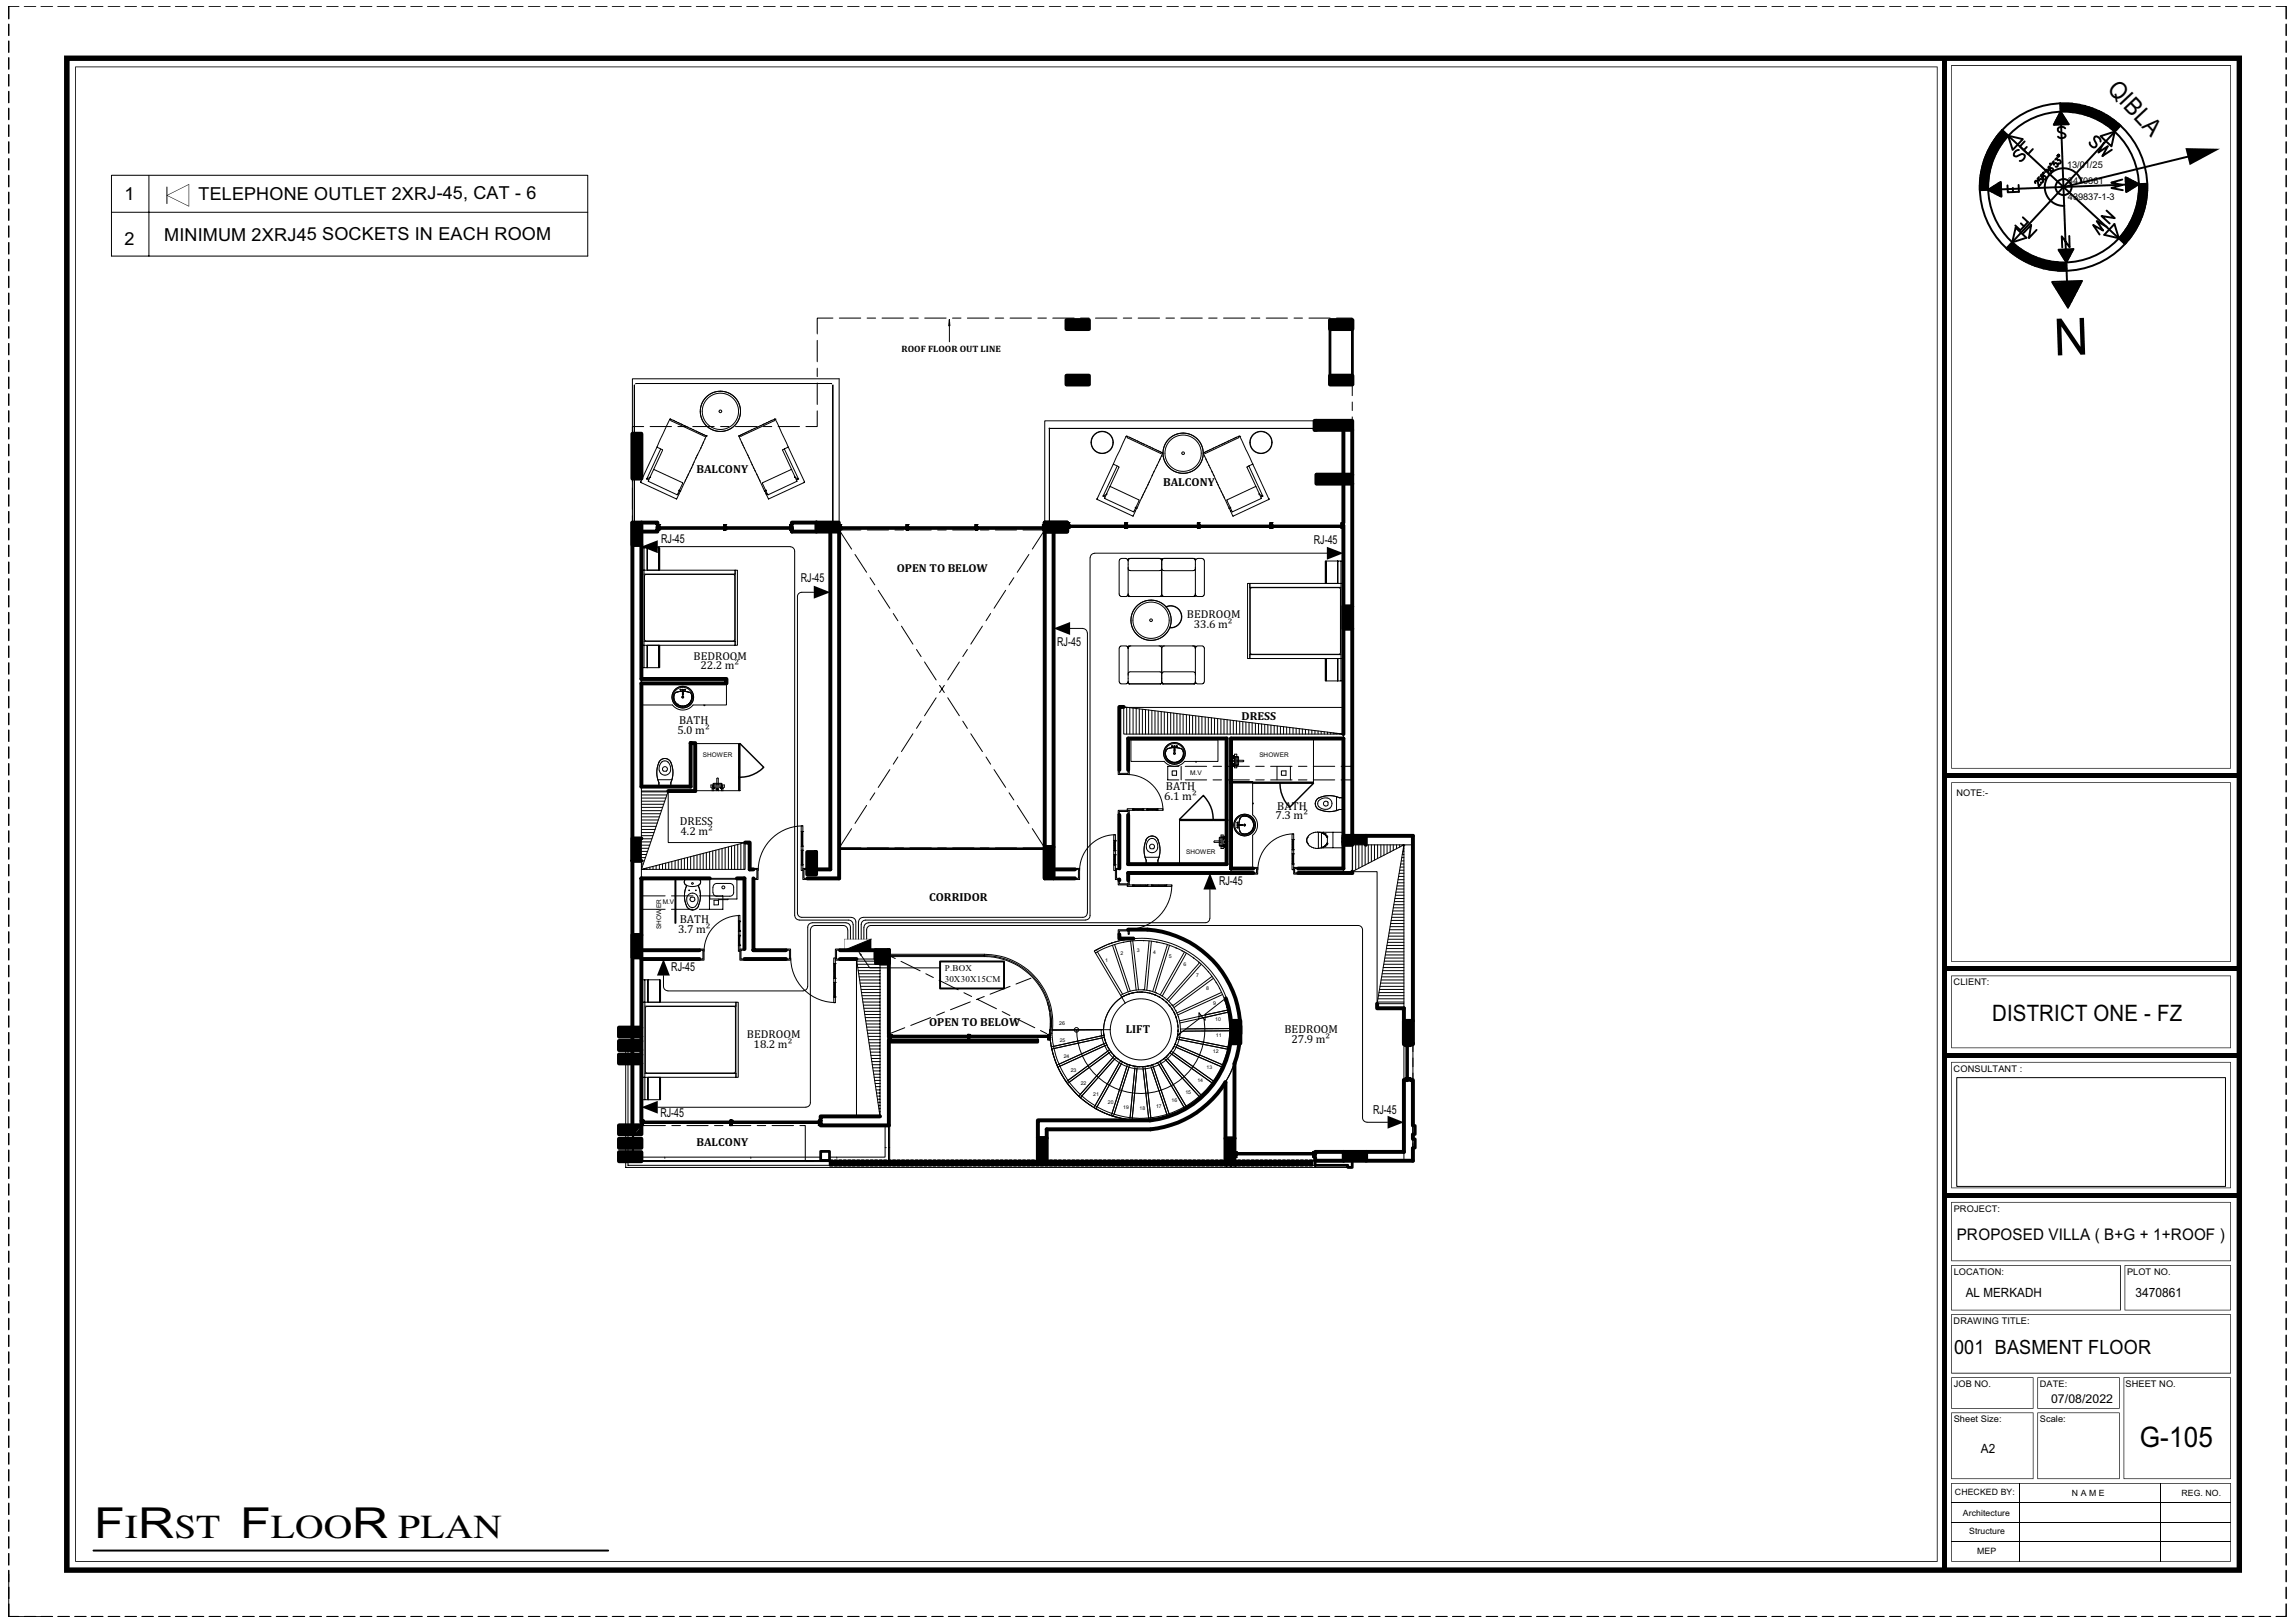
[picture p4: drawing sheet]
<svg xmlns="http://www.w3.org/2000/svg" width="297mm" height="210mm" viewBox="0 0 297 210" stroke-linecap="round" stroke-linejoin="round" font-family="sans-serif">
<defs><g id="words">
<text font-size="7.6" x="270.2" y="41.1" transform="rotate(178 270.2 41.1)">N</text>
<text font-size="4.4" x="12.2" y="199">FIRST FLOOR PLAN</text>
<text font-size="4.2" x="276.9" y="187.2">G-105</text>
<text font-size="3.6" x="272.6" y="11.6" transform="rotate(47 272.6 11.6)">QIBLA</text>
<text font-size="3.3" x="257.8" y="132.1">DISTRICT ONE - FZ</text>
<text font-size="2.9" x="252.9" y="175.2">001 BASMENT FLOOR</text>
<g font-size="2.6">
<text x="16.1" y="25.9">1</text>
<text x="25.7" y="25.9">TELEPHONE OUTLET 2XRJ-45, CAT - 6</text>
<text x="16.1" y="31.7">2</text>
<text x="21.3" y="31.1">MINIMUM 2XRJ45 SOCKETS IN EACH ROOM</text>
</g>
<text font-size="2.4" x="253.2" y="160.5">PROPOSED VILLA ( B+G + 1+ROOF )</text>
<g font-size="1.9">
<text x="254.4" y="167.8">AL MERKADH</text>
<text x="276.3" y="167.8">3470861</text>
<text x="256.4" y="187.9">A2</text>
</g>
<g font-size="1.8">
<text x="90.1" y="61.2">BALCONY</text>
<text x="150.5" y="62.8">BALCONY</text>
<text x="85.6" y="70.3">RJ-45</text>
<text x="170" y="70.4">RJ-45</text>
<text x="103.6" y="75.3">RJ-45</text>
<text x="116.1" y="74.1">OPEN TO BELOW</text>
<text x="136.8" y="83.6">RJ-45</text>
<text x="153.6" y="80">BEDROOM</text>
<text x="154.5" y="81.3">33.6 m²</text>
<text x="89.8" y="85.3">BEDROOM</text>
<text x="90.6" y="86.6">22.2 m²</text>
<text x="87.7" y="94.9">5.0 m²</text>
<text x="87.9" y="93.6">BATH</text>
<text x="160.7" y="93.2">DRESS</text>
<text x="88" y="106.8">DRESS</text>
<text x="150.7" y="103.5">6.1 m²</text>
<text x="150.9" y="102.2">BATH</text>
<text x="165.1" y="106">7.3 m²</text>
<text x="165.3" y="104.7">BATH</text>
<text x="88.1" y="108">4.2 m²</text>
<text x="88" y="119.4">BATH</text>
<text x="120.2" y="116.6">CORRIDOR</text>
<text x="157.8" y="114.5">RJ-45</text>
<text x="86.9" y="125.6">RJ-45</text>
<text x="87.8" y="120.7">3.7 m²</text>
<text x="96.7" y="134.4">BEDROOM</text>
<text x="97.5" y="135.6">18.2 m²</text>
<text x="120.2" y="132.8">OPEN TO BELOW</text>
<text x="145.7" y="133.7">LIFT</text>
<text x="166.2" y="133.7">BEDROOM</text>
<text x="167.1" y="134.9">27.9 m²</text>
<text x="85.5" y="144.6">RJ-45</text>
<text x="90.1" y="148.2">BALCONY</text>
<text x="177.7" y="144.2">RJ-45</text>
<text x="265.4" y="181.6">07/08/2022</text>
</g>
<g font-size="1.4">
<text x="116.7" y="45.5">ROOF FLOOR OUT LINE</text>
<text x="253.2" y="103">NOTE:-</text>
<text x="122.3" y="127">30X30X15CM</text>
<text x="252.8" y="127.5">CLIENT:</text>
<text x="252.8" y="138.7">CONSULTANT :</text>
<text x="252.8" y="156.8">PROJECT:</text>
<text x="252.8" y="165">LOCATION:</text>
<text x="275.3" y="165">PLOT NO.</text>
<text x="252.8" y="171.3">DRAWING TITLE:</text>
<text x="252.8" y="179.5">JOB NO.</text>
<text x="275.1" y="179.4">SHEET NO.</text>
<text x="252.8" y="184">Sheet Size:</text>
<text x="264" y="184">Scale:</text>
</g>
<g font-size="1.3">
<text x="122.3" y="125.7">P.BOX</text>
<text x="264" y="179.4">DATE:</text>
<text x="253" y="193.5">CHECKED BY:</text>
<text x="254" y="196.2">Architecture</text>
<text x="268.1" y="193.5">N A M E</text>
<text x="282.3" y="193.5">REG. NO.</text>
<text x="254.8" y="198.5">Structure</text>
<text x="255.9" y="201.1">MEP</text>
</g>
<g font-size="1.2">
<text x="267.5" y="21.7">13/01/25</text>
<text x="267.6" y="23.8">3470861</text>
<text x="267.6" y="25.8">439837-1-3</text>
</g>
<g font-size="1">
<text x="90.9" y="97.9">SHOWER</text>
<text x="154" y="100.3">M.V</text>
<text x="163" y="97.9">SHOWER</text>
<text x="153.5" y="110.5">SHOWER</text>
<text x="85.8" y="117">M.V</text>
<text x="85.5" y="120.2" transform="rotate(-90 85.5 120.2)">SHOWER</text>
</g>
<g font-size=".8">
<text x="145" y="123.5">2</text>
<text x="149.3" y="123.4">4</text>
<text x="151.3" y="124">5</text>
<text x="154.8" y="126.4">7</text>
<text x="156.1" y="128.1">8</text>
<text x="157" y="130">9</text>
<text x="137.1" y="132.6">26</text>
<text x="157.3" y="132.1">10</text>
<text x="138.6" y="138.8">23</text>
<text x="139.9" y="140.5">22</text>
<text x="141.5" y="141.8">21</text>
<text x="143.4" y="142.8">20</text>
<text x="147.5" y="143.6">18</text>
<text x="149.6" y="143.3">17</text>
<text x="151.6" y="142.6">16</text>
<text x="153.4" y="141.5">15</text>
</g>
<g font-size=".7">
<text x="143" y="124.4">1</text>
<text x="147.1" y="123.2">3</text>
<text x="153.1" y="125">6</text>
<text x="137.1" y="134.8">25</text>
<text x="137.7" y="136.9">24</text>
<text x="157" y="136.3">12</text>
<text x="157.3" y="134.2">11</text>
<text x="145.4" y="143.5">19</text>
<text x="155" y="140">14</text>
<text x="156.2" y="138.3">13</text>
</g>
</g></defs>
<g fill="none" stroke="#000" stroke-width=".51">
<path d="M81.8 56.1h1.2v5.8h-1.2zM138 48.6h2.9v1.2h-2.9zM138 41.4h2.9v1.2h-2.9zM170.4 54.5h4.6v1.1h-4.6zM170.4 54.5h-.3v1.1h.3M172.1 41.4h2.9v1.2h-2.9zM172.1 48.6h2.9v1.2h-2.9zM173.9 55.6v5.8M175 55.6v5.8M81.8 67.6h1.2v2.9h-1.2zM81.8 67.6v65.4M83 70.5v17.4h11v.5h-11v13.4h6.4v-5.7h.6v6.3h-3.5"/>
<path d="M83 67.6h2.1v.3M85.1 68.6v.2h-2.1M85.1 68.2v.2M102.5 68.6v.2h3.2M102.5 68.2v.2M105.7 67.6h-3.2v.3M105.7 67.6v1.2h2.9v-.2M105.7 67.6h2.9v.3M107.5 68.8v43.7h-1.9M108.6 68.8v44.9h-4.1M108.6 68.2v.2M135.2 67.6h2.9v1.2h-2.9z"/>
<path d="M135.2 67.9v-.3h2.9v.4M135.2 68.2v.2M135.2 68.8v44.9M136.3 68.8v40.8M138.1 68.2v.6h-2.9v-.2M170.4 61.4h4.6v1.2h-4.6zM173.9 78.5h1.1v2.9h-1.1zM173.9 62.6v5M173.9 68v.2M173.9 68.3v26.7M175 62.6v15.9M145.4 91.5h-.5v8.1"/>
<path d="M146 99.6v-4h12.7v10.5M159.3 98.4v-2.8h14.6v16.8h-5.9M159.3 98.6v2.6M175 81.4v26.8M83 108.5h-1.2v2.9h1.2M91.9 113.7h-8.9v7.3M95.4 113.7h.9v9.1M96.4 109h.6v3.5h.5M97.5 113.7v9.2h4.2M104.5 112.4v-2.2h1.1v2.9h-1.1v-.6M135.2 109.6h1.1v4.1h-1.1zM136.3 113.7h2.8"/>
<path d="M136.3 112.5h2.8M144.9 105.4v7M144.9 113.8v.1M146 105.4v6.4h12.7v-2.8M158.7 106.2v2.6M159.3 101.3v11.1h2.9M162.2 113h-16.2v.9M175 109.3h-1.1v-1.1h2.9v1.1M175 112.8v.2h-7M176.8 108.2h6v23.9M80.1 133h2.9v1.1h-2.9zM80.1 134.7h2.9v1.2h-2.9z"/>
<path d="M80.1 136.5h2.9v1.1h-2.9zM81.8 121h1.2v2.9h-1.2zM81.8 134.1v.6M81.8 135.9v.6M81.8 137.6v8M83 134.1v.6M83 135.9v.6M83 137.6v7.3M83 122.9h7.5M90.5 124.1h-7.5v8.9M96.3 124.1h5.4M108.7 124.1h2.1"/>
<path d="M108.7 122.9h4.6M113.3 124.1v-1.2h1.8v1.8h-1.2M115 124.7v9.1M115 134v.2M115 134.5v11.1h-8.8M144.9 120.9v.5h1.8M146 120.3a13.2 13.2 0 0 1 11.6 4.7 13.1 13.1 0 0 1 2.9 7.1M158.6 129.2l.4 1.2 .3 2.4M159.3 133.6a11.8 11.8 0 0 1-10.5 11.4h-14.5v2.2M159.4 132.1h1.1v2.9h-1.1zM160.4 135l-.3 1.7-.3 .9v11.4M160.5 132.7v1"/>
<path d="M178.2 129.9v.6h3.5v4.6h.1M181.7 132.1h1.1v2.9h-1.1zM181.8 139.8h-.1v9.2h-4.9M182 135.1h.2M182 139.8h.2M182.5 139.8h.3v5.8M182.8 135v.1h-.3M80.1 147.4h2.9v1.1h-2.9zM80.1 149.1h2.9v1.2h-2.9zM83 145.6h-2.9v1.2h2.9v-1.2M83 145.1v.2M106.2 145.1v.2"/>
<path d="M113.9 144.5h-7.7v.4M134.3 150.1h1.2M134.3 147.2h1.2v2.9h-1.2zM135.5 147.2v-1.1h13.4a12.9 12.9 0 0 0 9.7-6.1v7.3M159.8 147.3h-1.2v2.9h1.2v-.5M159.8 149.2v.2M170.2 149h3.7M170.2 149.2v.2M170.2 149.7v.5h3.7M173.9 149h2.9v1.2h-2.9zM182.8 146.8v.6M182.8 148.5v1.7h-6"/>
</g>
<g fill="none" stroke="#000" stroke-width=".13">
<path d="M14.4 22.7h61.7v10.4h-61.7zM14.4 27.5h61.7M19.3 22.7v10.4M21.6 24.2v2.1M81.8 56.1v-7.1h26.8v18.9M81.8 57.6v2.8M82.1 49.8v6.3v-6.3M82.3 49.6l25.3 .1zM83.3 55.2h-1.5v1.6M84.1 55.2h2.8M85 57.8v.1M85.5 58.1l-1.8 3.9 .3 .1"/>
<path d="M85.7 58.2l-1.1 2.6M85.8 58.2l-.8-.3-2.1 4.5 4.7 2.2 .5-1.1M86.7 54.3l.1-.1 4.6 2.2-.1-.1M86.7 54.3l-1.3 2.6-.3 1M86.7 54.3h.1M86.7 54.2h.1M86.7 54.2l.2 .3 4.2 1.9h.3M87.1 54.4l.2 .1M87.4 54.5l.2 .1M87.7 55.2h1.1M87.7 54.7h.2M88.1 54.8l.2 .2"/>
<path d="M88.5 55l.2 .1M88.8 55.2l.3 .1M89.3 55.4l.2 .1M89.7 55.6h.1M89.7 55.2h2.7M89.8 59.8h.1M90.1 55.8l.1 .1M90.1 59.2l-.1 .2M90.3 58.8l-.1 .2M90.4 55.9l.2 .1M90.5 58.3h.1M90.7 56.1l.2 .1"/>
<path d="M90.7 57.9v.1M90.9 57.5v.1M91 56.2l.2 .1M91.1 57.2l-.1 .2M91.2 56.8h.1M91.4 56.4h.1M91.4 56.4l-3.3 7.1M93.2 55.2h1.2M95.2 55.2h2.7M95.6 56.4h.1M95.8 56.8h.1M95.9 57.2l.1 .2"/>
<path d="M96 56.2l-.1 .1M96.1 57.5l.1 .1M96.3 57.9l.1 .1M96.3 56.1l-.2 .1M96.5 58.3h.1M96.6 55.9l-.2 .1M96.7 58.8l.1 .2M96.9 59.2l.1 .2M97 55.8l-.2 .1M97.2 59.8h.1M97.4 55.6h-.2M97.7 55.4l-.1 .1"/>
<path d="M98.2 55.2l-.3 .1M98.5 55l-.2 .1M98.8 55.2h1.1M98.9 54.8l-.2 .2M99.3 54.7h-.1M99.6 54.5l-.1 .1M99.9 54.4l-.2 .1M100.2 54.2l-4.5 2.1M100.2 54.2v.3l-4.3 1.9h-.3l3.3 7.1M100.2 54.2l.1 .1M100.3 54.2h.1M100.3 54.3h.1"/>
<path d="M100.3 54.3l1.7 3.6M100.7 55.2h2.8M101.3 58.2v.1M101.3 58.3l1.2 2.5M101.5 58.1l1.9 3.9M102 57.8v.1M102 57.9l2.1 4.5-4.6 2.2-.5-1M102 57.9l-.7 .3M105.8 53.2v2h-1.5M105.8 44v2.8M105.8 47.6v1.1M105.8 49.6v2.7"/>
<path d="M107.8 49.8v17.8v-17.8M107.8 41.2h-2v2M108.6 41.2h2.8M112.2 41.2h1.1M114.1 41.2h2.8M117.7 41.2h1.1M119.7 41.2h2.7M122.9 41.3v.9h-.1zM122.9 41.3v2.9M123.3 41.2h1.1M125.2 41.2h2.8M128.8 41.2h1.1"/>
<path d="M130.7 41.2h2.8M134.3 41.2h1.1M135.8 55.4h34.3M135.8 55.4v12.2M136.2 41.2h2.8M139.8 41.2h1.1M141.8 41.2h2.7M145.4 41.2h1.1M145.7 56.5l.1-.1 4.6 2.2M145.7 56.5l-1.6 3.6M145.7 56.5h.1M145.8 56.4l.1 .3 4.3 2 .2-.1"/>
<path d="M145.8 56.4h.1M146.2 56.6l.2 .1M146.5 56.7l.1 .1M146.8 56.9h.1M147.2 57l.2 .2M147.3 41.2h2.8M147.6 57.2l.2 .2M147.9 57.4l.2 .1M148.4 57.6l.1 .1M148.7 57.8h.2M149.1 58l.2 .1M149.5 58.2h.1"/>
<path d="M149.8 58.3l.2 .1M150 59.7l-.1 .1M150.1 58.4l.1 .1M150.1 59.4l-.1 .2M150.3 59h.1M150.4 58.6v.1zM150.4 58.7l-3.2 7M150.9 41.2h1.1M152.8 41.2h2.8M155.7 58.7l3.3 7M155.8 58.6h.1M155.9 59h.1"/>
<path d="M156.1 59.4v.2M156.1 58.4l-.1 .1M156.2 59.7l.1 .1M156.4 58.3l-.2 .1M156.4 41.2h1.1M156.7 58.2h-.2M157.1 58l-.2 .1M157.5 57.8h-.2M157.8 57.6l-.1 .1M158.3 57.4l-.3 .1M158.3 41.2h2.8M158.6 57.2l-.2 .2"/>
<path d="M159 57l-.2 .2M159.4 56.9h-.1M159.7 56.7l-.1 .1M160 56.6l-.2 .1M160.3 56.4l-4.5 2.2M160.3 56.4l.2 .1M160.3 56.4v.3l-4.3 2-.3-.1M160.4 56.5h.1M160.5 56.5l1.6 3.5M161.9 41.2h1.1M163.9 41.2h2.7M167.5 41.2h1.1"/>
<path d="M169.4 41.2h2.7M170.1 54.5h-34.9v13.1M173 41.2h2v.9M175 42.9v2.8M175 46.5v1.1M175 48.4v2.8M175 52v1.1M175 53.9v2.8M175 57.5v1.1M175 59.5v2.7M81.8 61.2v6.6M81.8 68.7v2.7"/>
<path d="M81.8 72.3v1.1M81.8 74.2v2.8M81.8 77.8v1.1M81.8 79.7v2.8M82.1 61.9v5.7M82.9 62.4h.1M82.9 62.3v.1M82.9 62.4l.1 .1M82.9 62.3h.1M83 70.7h.1M83 70.9h.3v2.9h-.3zM83 73.8h.3v9.7h-.3z"/>
<path d="M83.3 73.8h11.8v.5h-11.8M83.3 70.9h.5M83.4 74.5v8.3M83.6 74.3l-.2 .2M83.6 74.3h11.3M83.7 70.9v2.9M83.8 70.9h1.5v2.9h-1.5zM83.9 62.2v.1M83.9 62.2l.7-1.5 3.7 1.8h.1l-.5 1M84 62.3l3.6 1.7 .3-.5M84.1 61.8l-.4 .2M84.1 61.7h.1"/>
<path d="M84.2 61.7v.1M85.1 68.1l.1 .1M85.1 67.9v.2M85.1 68.4h.1M85.1 68.5h.3M85.1 68.2h.1M85.1 67.9h.1M85.1 68.5h.1M85.1 68.6h.1M85.1 68.1l.3 .1M85.1 67.9h.3v.1v-.1h-.2M85.1 68.5v.1"/>
<path d="M85.1 68.4v.1M85.1 70.7h17.2M85.1 68.6h.3M85.2 68.4h.1M85.2 68.3h.1M85.2 68.5h.1M85.2 68.4l.1 .1zM85.2 68.2h.1M85.2 68.2v.1M85.2 68.5h-.1M85.2 68.4v.1M85.2 67.9v.1"/>
<path d="M85.2 68.2v.2M85.2 68.4v-.2v.2M85.2 67.9h.1M85.2 68.1v.4M85.2 67.9h-.1v.1M85.2 68h.1M85.3 68.2l-.1 .1M85.3 68.2h.1M85.3 70.9h.1v2.9h-.1zM85.3 68.3h.1M85.3 68.5h.1M85.3 68.4l-.1 .1"/>
<path d="M85.3 68.2h8.4v.2h-8.4zM85.3 68.2v.1M85.3 68.4h.1M85.3 68.4l.1 .1M85.4 68.2h.1M85.4 68.5h.1M85.4 67.9h.1M85.4 68.6h.1M85.4 68.2h-.1M85.4 67.9v.2M85.4 68.5l-.3 .1M85.4 68.4h.1"/>
<path d="M87.6 64h.1M87.7 63.8l.2 .1M87.9 63.4l-.1 .1M87.9 63.5h.1M87.9 63.5h.2M88.7 62v.3M88.9 61.7l-.1 .2M89.1 61.3l-.1 .2M89.3 60.8l-.1 .2M89.5 60.4l-.1 .2M89.7 60.1l-.1 .1M93.6 68.4h.1"/>
<path d="M93.7 68.2h.1M93.7 68.5h.1M93.7 68.1l.1 .1M93.7 68.1l.2 .1h-.1M93.7 68.5h.2M93.7 68.5v.1l.2-.1M93.7 68.4v.1M93.7 68.4h.1M93.7 67.9h.1M93.7 67.9h.2v.1v-.1h-.2v.1zM93.7 68.6h.1M93.7 67.9v.2"/>
<path d="M93.7 68.4l.1 .1zM93.7 68.3h.1M93.7 68.2v.1M93.8 68.5h.1M93.8 68.2v.1M93.8 68.2h.1M93.8 68.3h.1M93.8 67.9v.1M93.8 68.4h.1M93.8 68.2v.2M93.8 68.2v.2zM93.8 67.9h.1"/>
<path d="M93.8 68.1v.4M93.8 68h.1M93.8 68.2h8.5v.2h-8.5zM93.9 68.5h.1M93.9 68.2h.1M93.9 68.5h-.1M93.9 68.4h.1M93.9 68.4l-.1 .1M93.9 68.4v.1M93.9 67.9h.1M93.9 68.6h.1M93.9 67.9v.2"/>
<path d="M94.9 74.3l.2 .2v8.3l-.2 .1M95.1 73.8h.3v9.7h-.3zM97.3 60.1l.1 .1M97.5 60.4l.1 .2M97.7 60.8l.1 .2M97.9 61.3l.1 .2M98.1 61.7l.1 .2M98.3 62l.1 .3M99 63.5h.1M99.1 63.5h-.2M99.1 63.5l.2 .5h.1M99.1 63.5h.1"/>
<path d="M99.2 63.4v.1M99.3 63.8l-.2 .1M102.2 68.4h.1M102.2 68.2h.1M102.2 67.9h.1M102.2 68.5h.1M102.2 68.6h.1M102.2 67.9v.2M102.2 68.1l.1 .1M102.2 68.1l.3 .1h-.1M102.2 68.5h.3M102.2 68.5v.1l.3-.1"/>
<path d="M102.2 68.4v.1M102.2 68.6h.3M102.3 68.4h.1M102.3 68.5h.1M102.3 68.4v.1M102.3 70.7a.57 .57 0 0 1 .5 .6v47.2l.2 .4 .4 .1M102.3 68.3h.1M102.3 68.4l.1 .1zM102.3 68.2h.1M102.3 68.2v.1M102.3 68h.1M102.3 68.2v.2"/>
<path d="M102.3 68.4l.1-.2v.2M102.3 67.9h.1M102.3 67.9v.1M102.4 68.2h.1M102.4 68.2v.2M102.4 67.9h.1M102.4 67.9h.1v.1v-.1h-.3v.1v-.1h.1M102.4 68.5h.1M102.4 68.1v.4M102.4 68.4h.1M102.4 67.9v.1M102.4 68.3h.1"/>
<path d="M102.4 68.2v.1M102.4 68.5h.1h-.3h.1M102.4 68.4v.1M102.5 68.2h.1M102.5 68.5h.1M102.5 68.4h.1M102.5 67.9h.1M102.5 68.6h.1M102.5 67.9v.2M102.5 68.4v.1M102.8 61.7l.1 .1M102.9 61.7h.1"/>
<path d="M102.9 61.8l.4 .2-.3 .1M103.1 62.3l-3.7 1.7M103.1 62.2l-.7-1.5-3.7 1.8 .4 1M103.1 62.2v.1M104.1 62.4h.1M104.1 62.4l-.1 .1M104.1 62.3h.1M104.1 62.3v.1M105.3 76.6h-1.5a.57 .57 0 0 0-.6 .6v41l.2 .3 .3 .2h6.5a.57 .57 0 0 1 .6 .6v2.2M107.5 76.6h.1M108.6 68.4h.1M108.6 68.4v.1"/>
<path d="M108.6 68.2h.1M108.6 67.9h.1M108.6 68.5h.1M108.6 68.6h.1M108.6 67.9v.2M108.6 68.1l.1 .1M108.6 68.1l.2 .1h-.1M108.6 68.5h.2M108.6 68.5v.1l.2-.1M108.6 68.5l2.8 .1M108.6 68.2v.2M108.6 70.3v-1.7l1.6 2.4"/>
<path d="M108.6 71.2v2.7M108.6 74.8v1.1M108.6 76.7v2.8M108.6 68.3h.1M108.6 68.4l.1 .1zM108.6 68.2v.1M108.7 68.5h.1M108.7 68.2v.1M108.7 68.2h.1M108.7 68.3h.1M108.7 67.9v.1M108.7 68.4h.1"/>
<path d="M108.7 68.2v.2M108.7 68.4v-.2v.2M108.7 67.9h.1M108.7 68.1v.4M108.7 68h.1M108.7 67.9h.1v.1v-.1h-.2v.1v-.1h.1M108.7 68.2h8.6v.2h-8.6zM108.8 68.5h.1M108.8 68.2h.1M108.8 68.4h.1M108.8 68.4v.1M108.8 67.9h.1"/>
<path d="M108.8 68.6h.1M108.8 67.9v.2M110.6 71.7l1.6 2.4M112.2 68.6h2.8M112.6 74.7l.6 1M113.7 76.4l1.5 2.3M115.6 79.4l.6 .9M115.8 68.6h1.1M117.3 68.4v.1M117.3 68.4h.1M117.3 68.2h.1M117.3 67.9v.3h.1"/>
<path d="M117.3 68.5h.1M117.3 67.9v.2l.2 .1h-.1M117.3 67.9h.1M117.3 68.6h.1M117.3 67.9h.2v.1v-.1h-.1M117.3 68.5h.2M117.3 68.5v.1M117.3 68.6h.2M117.3 68.3h.1M117.4 68.5h.1M117.4 68.3h.1M117.4 68.4l.1 .1z"/>
<path d="M117.4 68.2h.1M117.4 68.2l-.1 .1M117.4 68.5h-.1M117.4 68.4h.1M117.4 68.2v.1M117.4 67.9v.1M117.4 67.9h-.1v.1M117.4 68.2v.2M117.4 68.2v.2zM117.4 67.9h.1M117.4 68.1v.4M117.4 68h.1"/>
<path d="M117.5 68.4v.1M117.5 68.2h8.8v.2h-8.8zM117.5 68.2h.1M117.5 68.3h.1M117.5 68.2v.1M117.5 68.5h.1M117.5 68.4h.1M117.5 68.3h-.1M117.5 67.9h.1M117.5 68.6h.1M117.5 67.9v.2M117.5 68.5l-.2 .1"/>
<path d="M117.6 68.4h.1M117.8 68.6h2.7M121.3 68.6h1.2M123.3 68.6h2.7M126.2 68.2h.1M126.2 67.9v.3h.1M126.2 68.4h.1M126.2 68.4v.1M126.2 68.5h.2M126.2 68.5h.3M126.2 68.6h.3M126.2 68.5h.1"/>
<path d="M126.2 67.9h.1M126.2 68.6h.1M126.2 68.5v.1M126.2 67.9v.2h.3M126.2 67.9h.3M126.3 68.4h.1M126.3 68.4l.1 .1zM126.3 68.2h.1M126.3 68.3h.1M126.3 68.2v.1M126.3 68.5h.1M126.3 68.4v.1"/>
<path d="M126.3 68.5h-.1M126.3 68.4v-.2l.1 .2M126.3 68.2v.2M126.3 68h.1M126.3 67.9v.1M126.3 67.9h.1M126.3 67.9h.2v.1M126.3 67.9h-.1v.1M126.3 68.1v.4M126.4 68.5h-.1M126.4 68.2h.1M126.4 68.3h.1"/>
<path d="M126.4 68.2v.1M126.4 68.4h.1M126.4 68h.1M126.4 68.2h8.6v.2h-8.6zM126.4 68.5h.1M126.4 68.4v.1M126.5 68.5h.1M126.5 68.5v.1M126.5 68.2h.1M126.5 68.4h.1M126.5 67.9h.1M126.5 68.6h.1"/>
<path d="M126.5 67.9v.2M126.5 68.4v.1M126.5 68.1l-.1 .1M126.9 68.6h1.1M128.2 79.4l-.6 .9M128.8 68.6h2.8M130.1 76.4l-1.5 2.3M131.2 74.7l-.6 1M132.4 68.6h2.8M133.1 71.7l-1.5 2.4M134.9 68.4h.1M134.9 68.2h.1"/>
<path d="M134.9 68.5h.3M134.9 68.5h.1M134.9 68.1l.1 .1M134.9 67.9h.1M134.9 68.4v.1M134.9 68.6h.1M134.9 67.9v.2M134.9 68.5v.1h.3M135 68.5h.1M135 68.4h.1M135 68.2h.1M135 68.4l.1 .1z"/>
<path d="M135 68.3h.1M135 68.2v.1M135 68.4v.1M135 68.2v.2M135 68h.1M135 67.9h.1M135 67.9v.1M135.1 68.2h.1M135.1 68.2l-.1 .2zM135.1 68.2v.2M135.1 67.9h.1M135.1 68.1v.4"/>
<path d="M135.1 67.9h.1v.1M135.1 67.9v.1M135.1 68.5h.1M135.1 68.4h.1M135.1 68.3h.1M135.1 68.2v.1M135.1 68.5h-.1M135.1 68.4v.1M135.2 68.4h.1M135.2 68.5h.1M135.2 68.2h.1M135.2 68.5v.1"/>
<path d="M135.2 67.9h-.3v.1v-.1h.1M135.2 67.9h.1M135.2 68.6h.1M135.2 67.9v.2h-.3M135.2 67.9v.3h-.1M135.2 68.6v1.7M135.2 71.2v2.7M135.2 74.8v1.1M135.2 76.7v2.8M135.2 68.6l-1.6 2.4M135.2 68.4v.1M138.1 68.2h.1"/>
<path d="M138.1 68h.1M138.1 68.3h.3M138.1 68.3h.1M138.1 67.9h.1M138.1 67.6h.1M138.1 68.2v.1M138.1 67.7v.2M138.1 68.3h.2M138.2 68.2h.1M138.2 68h.1M138.2 68h-.1M138.2 68.1h.1"/>
<path d="M138.2 68.3h.1M138.2 68.2v.1M138.2 68.2h.1zM138.2 67.7h.1M138.3 67.7h.1M138.3 67.9h.1M138.3 68.2h.1M138.3 68.2v-.2v.2M138.3 67.9v.4M138.3 68.2v.1M138.3 68.3h.1M138.3 68h.1"/>
<path d="M138.3 68.1h.1M138.3 68v.1M138.3 68h7.3v.2h-7.3zM138.4 68.2h.1M138.3 68.2l.1 .1M138.4 67.9h.1M138.4 68.3h.1M138.4 68h.1M138.4 67.6h.1M138.4 67.7v.2h-.3M138.4 67.6h-.3v.1h.1M138.4 67.6v.4l-.1-.1"/>
<path d="M141.1 72.2v46.3a.57 .57 0 0 1-.6 .5M141.7 71.6a.57 .57 0 0 0-.6 .6M141.7 71.6h30M142 64.6h.1M142 64.5v.1l.1 .1M143 64.5h-.1l3.8 1.7M143.2 64l-.5 .2M143.2 63.9h.1M143.3 63.9l-.1 .1M143.6 63l3.8 1.7-.4 1M143.6 63l-.7 1.5M144.1 60v.1"/>
<path d="M144.6 60.3l-1.8 3.9 .2 .1M144.8 60.5l-1.2 2.5M144.8 60.4l-.7-.3-2.1 4.5 4.6 2.2 .5-1M145.5 68.2h.1M145.6 68h.1M145.6 68.2h.1M145.6 68.3h.1M145.6 67.6h.1M145.6 67.9v.1M145.6 67.7v.2M145.6 68.3h.2M145.6 67.9h.1"/>
<path d="M145.6 68.2v.1M145.6 68.1h.1M145.6 68.2h.1zM145.7 68.1h.1M145.7 68h.1M145.7 68l-.1 .1M145.7 68.3h.1M145.7 67.9v.1M145.7 67.7h.1M145.7 68.2v.1M145.7 67.9h.1M145.7 68.2h.1"/>
<path d="M145.7 68.2v-.2v.2M145.7 67.9v.4M145.7 68l.1 .1M145.8 68.1h.1M145.8 68h9.2v.2h-9.2zM145.8 68.3h.1M145.8 68.2h.1M145.8 68.2v.1M145.8 68h.1M145.8 67.9h.1M145.8 67.7v.2h-.2M145.8 67.6h.1"/>
<path d="M145.8 67.6h-.2v.1h.1M145.8 68.3h-.2v-.1v.1h.2v-.1v.1M145.8 67.6v.4l-.1-.1M146 72.5l.1-.2h.2h3.7h.3v.2M146 72.6l-.1-.2-.2-.1h-.6l-.3 .2v4.4l.3 .3h.6l.3-.3v-3.5M146 72.5h.1M146.2 72.3l-.2 .1v1.3l.3 .1h3.9l.1-.1v-.7M146.2 72.3h4M146.7 66.2h.1M146.8 66.1h.1M146.9 65.6v.1M146.9 65.7h.1"/>
<path d="M146.9 65.7h.2M147 65.7l-.3 .5M147.1 65.8h.1M147.8 64.3l-.1 .2M148 63.9l-.1 .2M148.2 63.5l-.1 .2M148.4 63l-.1 .2M148.6 62.6l-.1 .2M148.8 62.3l-.1 .2M148.9 62h.1M149.2 61.4l-.1 .2M149.4 61l-.1 .2"/>
<path d="M149.6 60.5h.1M149.8 60.1l-.1 .2M150 77.2h.7M150.2 72.3l.2 .1 .1-.1M150.3 72.5l.1-.2h.3h3.7h.2l.1 .2M150.3 73.6v3.4l-.1 .1-3.9 .1-.3-.2v-.2v.4h.3M150.3 72.5v1.1M150.4 72.5h.1M150.5 72.3h4M150.9 78.5a1.44 1.44 0 0 1 2 1 1.44 1.44 0 0 1-1.5 1.7M150.9 78.5a1.4 1.4 0 0 1 2 1.1 1.4 1.4 0 0 1-1.5 1.6M154.5 72.3l.2 .1v1.2l-.2 .2h-3.9h-.1l-.2-.2"/>
<path d="M154.7 73.4v3.8h-.4M154.7 72.6v-.2l.3-.1h.6l.3 .2v4.4l-.3 .3h-.7l-.2-.4-.1 .3-.2 .1h-3.8l-.2-.1-.1-.3v-3.2M154.7 72.5h.1M155 68h.1M155 68.2h.1M155 67.7v.3l.1-.1M155 68.2v.1M155 68.3h.1M155 68.3h.2M155 67.6h.1M155 67.7v.2h.2v-.2M155 67.9h.1"/>
<path d="M155 68.2h.2zM155 68.1h.1M155 68v.1M155.1 68.1h.1M155.1 68h.1M155.1 68h-.1M155.1 68.2h.1M155.1 68.3h.1M155.1 67.7h.1M155.1 68.2v.1M155.1 67.9h.1M155.1 68v.2z"/>
<path d="M155.1 67.7h-.1M155.1 67.9v.4M155.1 68l.1 .1M155.2 68h9.2v.2h-9.2zM155.2 68.2h.1M155.2 68h.1M155.2 68.1h.1M155.2 68.1h-.1M155.2 68.3h.1M155.2 68.2v.1M155.2 67.9h.1M155.2 67.6h-.2v.1"/>
<path d="M155.2 67.6h.1M155.2 68.3h-.2M155.2 67.6v.4l-.1-.1M156.4 60.1l.1 .2M156.6 60.5h.1M156.8 61l.1 .2M157 61.4l.1 .2M157.3 62h.1M157.4 62.3l.1 .2M157.6 62.6l.1 .2M157.8 63l.1 .2M158 63.5l.1 .2"/>
<path d="M158.2 63.9l.1 .2M158.4 64.3l.1 .2M159 65.7h.2M159.1 65.8h.1M159.2 65.7l.3 .5M159.2 65.7h.1M159.2 65.6l.1 .1M159.4 66.1h-.2M161.4 60.5l1.1 2.5M161.4 75.5h.3v9.7h-.3zM161.6 60.3l1.9 3.9M161.9 76.1l-.1 .1v8.3l.1 .1"/>
<path d="M161.9 76h11.4M162.1 60v.1M162.1 60.1l2.1 4.4v.1l-4.6 2.2-.5-1M162.1 60.1l-.7 .3M162.9 63.9l.1 .1M163 63.9h.1M163 64l.4 .2-.2 .1M163.2 64.5l-3.7 1.7M163.2 64.5l-.7-1.5-3.7 1.7 .4 1M164.2 64.6l-.1 .1M164.2 64.5h.1M164.2 64.6h.1"/>
<path d="M164.2 64.5v.1M164.3 68.2h.1M164.3 67.6v.4l.2-.1M164.3 68h.1M164.4 68h.1M164.3 68.2l.1 .1M164.4 68.2h.1M164.4 68.3h.1M164.4 67.6h.1M164.4 67.7v.2h.2M164.4 67.6h.2v.1h-.1M164.4 68.3h.2"/>
<path d="M164.4 67.9h.1M164.4 68.1h.1M164.4 68.2v.1M164.5 68.2h.1zM164.5 68h.1M164.5 68.1h.1M164.5 68l-.1 .1M164.5 68.3h.1M164.5 68.2v.1M164.5 67.7h.1M164.5 67.7h-.1M164.5 67.9h.1"/>
<path d="M164.5 68.2h.1M164.5 68.2v-.2v.2M164.5 67.9v.4M164.5 68v.2M164.5 67.9v.1M164.5 68l.1 .1M164.6 68.2h.1M164.6 68h9v.2h-9zM164.6 68.1h.1M164.6 68h.1M164.6 68.3h.1M164.6 68.1h-.1"/>
<path d="M164.6 67.9h.1M164.6 68.2v.1M164.6 67.6h.1M164.6 67.7v.2M164.6 68.3h-.2M164.6 67.9h-.1M164.6 68.3h-.2l-.1-.1v.1M164.7 68.2h.1M171.5 72.6h.1v2.9h-.1zM173.1 72.6h-1.5v2.9h1.5h-11.4v.5h11.8M173.1 72.6v2.9h.4M173.1 72.6h.4"/>
<path d="M173.2 72.6v2.9M173.3 76.1l.2 .1M173.5 76.2v8.3M173.5 68.2h.1M173.5 75.5h.3v9.7h-.3zM173.5 72.6h.3v2.9h-.3zM173.6 68.3h.1M173.6 68.2v.1M173.6 68h.1M173.6 68.2h.1M173.6 67.6h.1M173.6 67.7v.2"/>
<path d="M173.6 68.3h.2M173.6 67.9h.1M173.6 68.1h.1M173.6 68.2h.1zM173.7 68.1h.1M173.7 68h.1M173.7 68l-.1 .1M173.7 68.3h.1M173.7 67.7h.1M173.7 68v.2M173.7 67.9v.1zM173.7 68.2h.1"/>
<path d="M173.7 68.2v.1M173.7 67.9h.1M173.7 67.9v.4M173.7 68l.1 .1M173.8 68.2h.1M173.8 68.1h-.1M173.8 68.3h.1M173.8 68.2v.1M173.8 68h.1M173.8 67.9h.1M173.8 67.7v.2h-.2M173.8 67.6h.1"/>
<path d="M173.8 67.6h-.2v.1h.1M173.8 68.3h-.2v-.1v.1h.2v-.1l.1 .1M173.9 68.2h.1M173.9 68h.1M173.9 71.6h.1M173.9 68.2l-.1 .1M173.9 67.6v.4l-.2-.1M175 63.1v1.1M175 65v2.8M175 68.6v1.1M175 70.5v2.8M175 74.1v1.1"/>
<path d="M175 76v2.8M175 79.6v1.1M81.8 83.3v1.1M81.8 85.2v2.8M81.8 88.8v1.1M81.8 90.8v2.7M81.8 94.3v1.2M81.8 96.3v2.7M81.8 99.9v1.1M83 87.9v.5M83 83.5h.3v2.9h-.3zM83.3 83h11.8v.5h-11.3h1.5v2.9h-1.5"/>
<path d="M83.3 83.5h.5v2.9M83.3 86.4h.5M83.4 82.8l.2 .1M83.6 82.9h11.3M83.7 83.5v2.9M85.3 98.7a3.2 3.2 0 0 0 0 2.6M85.3 83.5h.1v2.9h-.1zM85.7 98.6a.96 .96 0 0 0-.4 .9 .96 .96 0 0 0 .7 .8 .85 .85 0 0 0 .8-.5 .85 .85 0 0 0-.1-.9l-.3-.3M85.8 99.3a.31 .31 0 0 1 .5 0 .31 .31 0 0 1 0 .4l-.1 .1h-.3l-.2-.3zM86 98.5l-.3 .1M86 98.1l.5 .2 .3 .4M86 98.1l-.4 .2-.3 .4"/>
<path d="M86 98.5l.4 .1M86.8 98.7a3.2 3.2 0 0 1 0 2.6M87.2 90.3v.2M87.2 89.9a1.16 1.16 0 0 0 1.2 1.5 1.16 1.16 0 0 0 1.1-1.5M87.2 89.9v.3M87.3 90.6v.1M87.4 90.8l.1 .1M87.5 89.6l-.3 .3M87.5 91l.2 .1M87.6 91.1h.1M87.8 91.2l.1 .1M87.8 89.5l-.3 .1"/>
<path d="M88 91.3h.2M88.1 89.4l-.2 .1M88.3 89.4l-.8 .2M88.3 91.4h.1M88.3 89.9h.1zM88.4 89.2h-.1v.7M88.4 89.2h-.1v.1M88.4 89.2v.1M88.4 89.2v.7M88.5 89.4l.7 .2-.3-.1M88.6 89.4l.2 .1M88.7 91.3h-.1"/>
<path d="M89 91.2l-.2 .1M89.1 91.1h.1M89.2 91l-.1 .1M89.2 89.6l.3 .3M89.4 90.8l-.1 .1M89.5 90.6l-.1 .1M89.5 89.9v.3M89.5 90.3v.2M89.7 91.2a1.67 1.67 0 0 1-2.7 0h-4M90 96.2h5.6M91.1 91.2v.1h.1v-.1M94 88.4v2.8h-4.3"/>
<path d="M95.6 96.2h.1v4.4h-.1zM95.7 96.2v6.1M108.6 80.3v1.1M108.6 82.2v2.8M108.6 85.8v1.1M108.6 87.7v2.8M108.6 91.3v1.1M108.6 93.3v2.7M108.6 96.9v1.1M108.6 98.8v2.8M115.2 99.6l-1.5 2.3M116.2 97.9l-.6 1"/>
<path d="M116.7 81l1.4 2.3M118.1 94.9l-1.4 2.4M118.6 84l.6 1M119.2 93.3l-.6 .9M119.6 85.7l1.5 2.3M121.1 90.3l-1.5 2.3M121.6 88.7l.6 .9M122.2 88.7l-.6 .9M122.7 90.3l1.5 2.3M124.2 85.7l-1.5 2.3M124.6 93.3l.6 .9M125.2 84l-.6 1"/>
<path d="M125.6 94.9l1.5 2.4M127.1 81l-1.5 2.3M127.6 97.9l.6 1M128.6 99.6l1.5 2.3M135.2 80.3v1.1M135.2 82.2v2.8M135.2 85.8v1.1M135.2 87.7v2.8M135.2 91.3v1.1M135.2 93.3v2.7M135.2 96.9v1.1M135.2 98.8v2.8"/>
<path d="M136.3 81.3h.1M138.5 81.3h1.6M140.1 81.3a.57 .57 0 0 1 .6 .6M140.7 81.9v36.2M144.7 99.6h.2v.5h1.1v-.5h.1v.6h-1.4zM145.4 91.5h28.5M145.4 91.5l28.5 3.5h-28.5zM145.8 91.5v3.5M146 88.3l.2 .2h3.9l.2-.2 .2 .2h4l.2-.2M146 88.3h.1M146.2 91.6v3.4M146.3 83.6h-.3v3.8"/>
<path d="M146.4 95.7v2.8h4.3a1.69 1.69 0 0 0 2.6 0M146.4 95.6h11.2v.1h-11.2zM146.6 91.6v3.4M147 91.7v3.3M147.4 91.7v3.3M147.8 91.8v3.2M148.2 91.8v3.2M148.6 91.9v3.1M149.1 91.9v3.1M149.5 92v3M149.9 92v3M150 83.6h.7"/>
<path d="M150.3 92.1v2.9M150.3 88.3h.1M150.3 87.2v-3.4l-.1-.2h-4l-.1 .1-.1 .2-.1-.2-.1-.1h-.7l-.3 .3v4.3l.3 .3h.7l.1-.1 .1-.3M150.3 87.2v1.1M150.3 87.2l-.2-.3h-3.9l-.2 .2v1.3l.2 .1h4l.1-.2 .2 .2h4l.2-.2v-1.2l-.3-.2h-3.8l-.2 .2-.1 .7M150.7 92.1v2.9M150.8 97.6l.1 .1M150.9 97.2a1.16 1.16 0 0 0 1.1 1.4 1.16 1.16 0 0 0 1.1-1.4M150.9 97.2l-.1 .3M150.9 97.8v.2M151 98.1l.1 .1M151.1 92.2v2.8"/>
<path d="M151.1 96.9l-.2 .3M151.2 98.3l.1 .1M151.3 98.4h.1M151.4 98.5l.1 .1M151.4 96.8l-.3 .1M151.5 92.2v2.8M151.6 98.6h.2M151.7 99.7h.6v.6h-.6zM151.8 96.7l-.3 .1M151.9 96.7l-.8 .2M151.9 92.3v2.7M151.9 98.6h.2"/>
<path d="M151.9 96.6h.1M151.9 96.6h.2M151.9 96.6v.6h.1h-.1M152.1 96.6h-.1M152.1 96.6v.6M152.1 96.7l.7 .2M152.2 96.7l.2 .1M152.3 92.3v2.7M152.3 98.6h-.1M152.5 96.8l.3 .1M152.6 99.2h-1.5v1.7h1.5M152.6 98.5l-.1 .1"/>
<path d="M152.7 98.4h.1M152.7 92.4v2.6M152.8 98.3l-.1 .1M152.8 96.9l.3 .3M152.9 99.2v1.7M153 98.1l-.1 .1M153.1 97.8l-.1 .2M153.1 92.4v2.6M153.1 97.2l.1 .3M153.1 97.6v.1M153.4 99.2h2.8M153.5 92.5v2.5"/>
<path d="M153.9 92.5v2.5M154.3 83.6h.4v.3l-.1-.2-.1-.1h-4l-.2 .3v3.3M154.3 92.6v2.4M154.7 88.3h.1M154.7 87.4v-3.6l.2-.2h.7l.3 .3v4.3l-.3 .3h-.7l-.2-.2v-.2M154.7 98.5v.1h.1v-.1M154.7 92.6v2.4M155.1 92.7v2.3M155.5 92.7v2.3M156 92.8v2.2M156.4 92.8v2.2M156.8 92.9v2.1"/>
<path d="M157 99.2h1.1M157.2 92.9v2.1M157.6 93v2M157.6 95.7v2.8h-4.3M158 93v2M158.4 93.1v1.9M158.8 93.1v1.9M158.9 99.2h2.8M159.2 93.2v1.8M159.3 98.4h.3v.2h-.3zM159.3 97.8h.3v.3M159.3 97.9h.3"/>
<path d="M159.3 99h.3M159.4 98.4v.1M159.4 98.3v.1M159.5 98.4h.1M159.5 98.5h.1M159.5 98.4v.1M159.5 98.3h.1v.1M159.6 97.8v.3h.2M159.6 99.2v-.4v.4M159.6 93.2v1.8M159.6 99h.2M159.6 98.8h.2"/>
<path d="M159.8 97.9v.2M159.8 98.8v.2M159.8 97.9h.1M159.8 97.9v-.3h.3v1.7h-.3v-.3M159.8 98.1v.7M159.8 99h.2M159.9 99h.1M160 97.9h.2l.1 .1v.9l-.1 .1h-.2M160 97.9h-.4M160 97.9h-.1M160 93.3v1.7M160.1 98.6h.1"/>
<path d="M160.1 98.4h.1M160.2 98v.9M160.2 98h-.3v1h.3M160.3 98.4h.6h.1l-.1 .1-.6 .1M160.4 93.3v1.7M160.8 93.4v1.6M161.2 93.4v1.6M161.6 93.5v1.5M161.9 84.7h11.4M162 93.5v1.5M162.5 93.6v1.4M162.5 99.2h1.1"/>
<path d="M162.9 93.6v1.4M163.3 93.7v1.3M163.7 93.7v1.3M164.1 93.8v1.2M164.4 99.2h2.8M164.5 93.8v1.2M164.9 93.9v1.1M165.3 99.2v1.7M165.3 93.9v1.1M165.7 94v1M165.8 99.7h.6v.6h-.6zM166.1 94v1"/>
<path d="M166.5 94.1v.9M166.9 94.1v.9M167 99.2v1.7M167.3 94.2v.8M167.7 94.2v.8M168 99.2h1.1M168.1 94.3v.7M168.5 94.3v.7M168.9 94.4v.6M169.4 94.4v.6M169.8 94.5v.5M170 99.2h2.7"/>
<path d="M170 95.6v5.6M170.2 94.5v.5M170.6 94.6v.4M171 94.6v.4M171.4 94.7v.3M171.5 85.2h.1v2.9h-.1zM171.6 85.2h1.5v2.9h-1.5zM171.8 94.7v.3M172.2 94.8v.2M172.6 94.8v.2M173 94.9v.1M173.1 88.1h.4"/>
<path d="M173.2 85.2v2.9M173.4 94.9v.1M173.5 84.5l-.2 .1M173.5 84.7h-11.8v.5h11.8M173.5 85.2h.3v2.9h-.3zM173.6 99.2h1.4M173.8 95h.1M173.9 95v.6M175 81.6v2.7M175 85.2v1.1M175 87.1v2.7M175 90.7v1.1"/>
<path d="M175 92.6v2.8M175 96.2v1.1M175 98.1v2.8M81.8 101.8v2.8M81.8 105.4v1.1M81.8 107.3v2.8M81.8 110.9v1.1M81.8 112.8v2.8M81.8 116.4v1.1M81.8 118.4v2.7M83 112.5l13.4-3.5v3.5zM83 102.4h3.5l-3.5 10.1z"/>
<path d="M83 101.8v.6M83 112.5v1.2M83 111.8h.2M83 109.8h.9M83 108.5h1.4M83 110.2h.8M83 110.6h.7M83 111h.5M83 111.4h.4M83 112.2h.1M83 102.5h3.5M83 102.9h3.3"/>
<path d="M83 103.3h3.2M83 103.7h3M83 104.1h2.9M83 104.5h2.8M83 104.9h2.6M83 105.3h2.5M83 105.7h2.3M83 106.1h2.2M83 106.5h2.1M83 106.9h1.9M83 107.3h1.8M83 107.7h1.6"/>
<path d="M83 108.1h1.5M83 108.9h1.2M83 109.4h1.1M83 117.7h3.1M83 115.9h3.1M83.3 112.4v.1M83.7 112.3v.2M84.1 112.2v.3M84.5 112.1v.4M84.9 112v.5M85.1 100.9h1.9M85.3 101.3v.5"/>
<path d="M85.3 111.9v.6M85.7 111.8v.7M86.1 111.7v.8M86.5 102.4v6.6h9.9M86.5 111.6v.9M86.8 101.3v.5M86.9 117.7h2.8M86.9 115.9h2.8M86.9 111.5v1M87.3 113.7h.2v5.8h-.2zM87.4 111.4v1.1M87.4 113.7v5.8"/>
<path d="M87.8 111.3v1.2M88.2 111.2v1.3M88.6 111.1v1.4M88.8 113.7h.1M88.8 113.7a.47 .47 0 0 0-.2 .5 .47 .47 0 0 0 .2 .4M88.8 113.7a.47 .47 0 0 0 0 .8M88.8 117.2a.85 .85 0 0 0 .8 .5 .85 .85 0 0 0 .8-.5M88.9 114.6a3.2 3.2 0 0 0-.1 2.6M89 110.9v1.6M89.1 115.8a.78 .78 0 0 1 1-.1 .78 .78 0 0 1 .2 1 .68 .68 0 0 1-1 .6 1.16 1.16 0 0 1-.2-1.5zM89.4 116.2h.5M89.4 116.2l-.1 .3a.31 .31 0 0 0 .5 .1 .31 .31 0 0 0 0-.4"/>
<path d="M89.4 110.8v1.7M89.8 110.7v1.8M90 102.3h2.8M90.2 110.6v1.9M90.5 113.7a.48 .48 0 0 1 .2 .5 .48 .48 0 0 1-.3 .4 3.2 3.2 0 0 1 0 2.6 3.2 3.2 0 0 0 0-2.6M90.5 113.7a.47 .47 0 0 1-.1 .8 1.95 1.95 0 0 1-1.6 .1M90.5 113.7h.1M90.5 115.9h3v1.8h-3M90.6 110.5v2M91 110.4v2.1M91.4 110.3v2.2M91.8 115.9v1.8"/>
<path d="M91.8 110.2v2.3M91.9 113.8h3.5M92.2 110.1v2.4M92.3 101.7v-.3h1.1v.4M92.3 101.8h.1M92.3 101.7h.1M92.3 101.7v.1M92.3 101.9h.2M92.3 101.9v.1M92.4 102v.3M92.4 101.4h.9l.1 .3h-1zM92.4 116.5h.6v.6h-.6z"/>
<path d="M92.4 114.5l.3-.2h1.8a.49 .49 0 0 1 .4 .5v.7a.49 .49 0 0 1-.4 .5h-1.7l-.3-.1-.2-.4v-.8zM92.5 101.9v.1h-.3M92.5 101.9h.7M92.5 102h-.3v.3M92.6 110v2.5M92.8 102.1h-.1v.1h.1M92.8 102h.2v.3h-.2zM92.8 100.7v.7M92.8 101.4v.2M92.8 100.7h.1l.1 .7M92.8 102.1h.1M92.8 102.1l.1 .1"/>
<path d="M92.9 102.2h.1M92.9 102.1h.1M92.9 102.1v.1M93 101.4v.2M93 102.3h2.6M93 116.3h1.2M93 109.9v2.6M93.2 101.9h.2M93.2 101.9v.1h.4h-.4M93.4 102v.3M93.4 101.9v.1M93.4 101.7h.1"/>
<path d="M93.4 101.8v.1M93.4 101.8l.3 .1v-.3h-1.7v.3h.3M93.4 109.8v2.7M93.5 102v.3M93.8 109.7v2.8M94.2 116.4l-2.3-.1v-2.6h3.5v2.6l-1.2 .1M94.3 109.6v2.9M94.7 109.5v3M95.1 109.4v3.1M95.5 109.3v3.2M95.6 119.2h.1M95.6 118.4h.1v4.7h-.1z"/>
<path d="M95.6 119.2v.1M95.6 100.6h.1v1.7h-.1zM95.6 119.4v.9M95.6 119.4v-.2l.1 .2M95.7 119.3h.1M95.7 119.4v.9M95.7 119.2v.1M95.7 119.2h.1M95.7 118.5a4.6 4.6 0 0 0-4.6 4.6M95.9 109.2v3.3M96.3 109.1v3.4M97.5 112.4h.6v1.4h-.6v-.1h.4v-1.2h-.4z"/>
<path d="M103.4 119.1h6.4a.57 .57 0 0 1 .6 .5M103.7 106.8h.2v5.8h-.2zM103.7 107.6l.1 .1M103.7 110l.1 .1M103.7 107.6h.1M103.7 109.5h.1M103.7 110h.1M103.7 111.9h.1M103.7 110v.1M103.7 107.6v.1M103.7 111.7h.1M103.7 109.3h.1"/>
<path d="M103.7 107.8h.1M103.7 109.4v.1M103.7 111.8v.1M103.7 110.2v1.5M103.7 107.8v1.5M103.7 107.7h.1M103.7 109.4h.1M103.7 110.1h.1M103.7 111.8h.1M103.7 107.8l.1-.2v.2M103.7 109.3l.1 .2v-.2M103.7 110.2l.1-.2 .1 1.7"/>
<path d="M103.7 111.7l.1 .2v-.2M103.8 109.4l-.1 .1M103.8 111.8l-.1 .1M103.8 109.4l.1 .1zM103.8 111.8l.1 .1zM103.8 111.7h.1M103.9 107.8l-.1 1.5M103.9 107.6h.1M103.9 109.5h.1M103.9 110h.1M103.9 111.9h.1M103.9 112.4h.6v.1h-.5v1.2h.5v.1h-.6z"/>
<path d="M103.9 107.6h-.1M103.9 110l-.1 .1 .1-.1M103.9 106.9a5.8 5.8 0 0 0-5.8 5.7M105.1 119.4a.57 .57 0 0 0-.6 .6v7.6M105.1 119.4h4.4M108.6 102.4v1.1M108.6 104.3v2.8M108.6 107.9v1.8M108.6 109.7h26.6M108.6 109.9h26.6M109.5 119.4a.57 .57 0 0 1 .6 .6v1.5M110.2 107.2l-1.6 2.5"/>
<path d="M110.4 119.6v1.9M111.8 120v1.5M112.2 104.2l-1.6 2.3M112.4 119.4a.57 .57 0 0 0-.6 .6M113.2 102.6l-.6 .9M130.6 102.6l.6 .9M131.6 104.2l1.5 2.3M133.6 107.2l1.6 2.5M135.2 102.4v1.1M135.2 104.3v2.8M135.2 107.9v1.8M139.1 112.4h.6v1.4h-.6v-.1h.5v-1.2h-.5z"/>
<path d="M140.5 119.1h-28.5a.57 .57 0 0 0-.5 .5v1.9M140.7 118.1a.57 .57 0 0 1-.6 .6h-28.4a.57 .57 0 0 0-.6 .6v2.2M144.1 108h.2v4.6h-.2zM144.1 108.7l.1 .1M144.1 110.6h.1v.1M144.2 110.1h.1M144.2 111.9h.1M144.2 108.7h.1M144.2 110.6h.1M144.2 109v.8M144.2 110.8v.9M144.2 108.7v.1"/>
<path d="M144.2 110.1v-.1l-.1 .1M144.2 111.9v-.1l-.1 .1M144.2 108.8h.1M144.2 109h.1M144.2 110.8h.1M144.2 109v-.3l.1 .3M144.2 110.8v-.2l.1 .2M144.3 111.8v.1M144.3 110v.1M144.3 110.6h.1M144.3 108.8h.1M144.3 111.7v.2l-.1-.2"/>
<path d="M144.3 109h.1M144.3 109v1.1l-.1-.2M144.3 110.8h.1M144.3 110.8v.9M144.3 110h.1M144.3 111.9h.1M144.3 109.8v.1M144.3 111.7h.1M144.3 110.6v.1M144.3 108.7v.1M144.3 108.7h.1M144.3 110.1h.1"/>
<path d="M144.3 112.4h.6v.1h-.4v1.2h.4v.1h-.6zM144.3 108a4.6 4.6 0 0 0-4.6 4.6M144.7 113.9h.2v.5h1.1v-.5h.1v.6h-1.4zM144.7 104.8h1.4v.6h-.1v-.4h-1.1v.4h-.2zM145.9 114.5h5.7v.2h-5.7zM145.9 104.6h4.6v.2h-4.6zM145.9 100.2a4.6 4.6 0 0 1 4.6 4.6M146.6 114.5l.1 .1M146.6 104.6v.1h.1M146.6 114.5h.1M146.6 104.7h.1M146.6 114.7h.1"/>
<path d="M146.6 104.8h.1M146.7 114.6h.1M146.7 104.8h.1M146.7 104.8h-.1M146.7 114.6l-.1 .1M146.8 114.5h.1M146.8 104.7h.1M146.8 114.7h.1M146.8 104.8h.1M146.8 114.5l-.2 .1h.2M146.8 104.7h-.2l.2 .1M146.8 104.7h1.1l-1.1 .1"/>
<path d="M146.8 114.5h1.5M146.8 114.7h1.5M147.8 104.8h.1M147.9 104.7h.1M147.9 104.8h.1M147.9 104.7h-.1M147.9 104.6v.1h-.1M148.2 110.9h1.8M148.3 114.5h.1M148.3 114.6h.1M148.3 114.5l.2 .1h-.2M148.3 108.7a.87 .87 0 0 1 .8-.5 .87 .87 0 0 1 .8 .5"/>
<path d="M148.3 108.7a3.2 3.2 0 0 0 0 2.6M148.3 111.3v.5M148.4 114.6l.1 .1M148.4 104.6l.1 .1M148.4 104.7h.1M148.5 104.7h.1M148.5 104.8h.1M148.5 104.8h-.1M148.5 114.5h-.1M148.5 114.5h.1M148.5 114.5l-.1 .1M148.5 114.7h.1"/>
<path d="M148.6 104.7h-.2l.2 .1M148.7 104.7h.8M148.7 104.8h.8M148.7 108.6a1 1 0 0 0 .2 1.7 .82 .82 0 0 0 .8-.3 .82 .82 0 0 0 0-.9l-.2-.5M148.7 108.6a.58 .58 0 0 1 .8 0M148.8 109.5l.1 .2M148.8 109.7l.1 .1h.4v-.1M149 114.7h.1M149 114.5l.1 .1M149 114.5h.1M149.1 114.6l-.1 .1M149.2 114.5l-.2 .1h.2"/>
<path d="M149.2 114.5h.1M149.3 114.7h.1M149.3 114.5h1.4M149.3 114.7h1.4M149.4 109.5a.32 .32 0 0 0-.3-.3 .32 .32 0 0 0-.3 .3M149.4 109.5l-.1 .2M149.5 104.7h.1M149.6 104.8h.1M149.6 104.7h.2l-.2 .1M149.7 104.8h.1M149.7 104.7h.1M149.8 104.7h-.1"/>
<path d="M149.8 104.6l-.1 .1M149.8 104.7h.1M149.8 104.8h.1M149.8 111.3v.5M149.9 108.7a3.2 3.2 0 0 1-.1 2.6M150.7 114.5l.2 .1h-.2M150.7 114.5h.1M150.7 114.6h.1M150.8 114.6l.1 .1M150.8 114.5h.1M150.9 114.7h.1M150.9 114.5h.1"/>
<path d="M150.9 114.5l-.1 .1M151.6 114.5a5.8 5.8 0 0 1-5.7 5.8M152.6 106.1h4.4v.1h-4.4zM152.6 106.2v5.6M153.4 100.9h2.8M156.6 118.8a.57 .57 0 0 1-.6 .6h-43.6M156.6 113h.1M156.6 115.1v3.7M157 100.9h1.1M157 106.1h1.7v.1h-1.7zM157.2 108.8l-.1 .1 .1 .1h.6M157.2 108.8h.6"/>
<path d="M157.9 109.4h.1M157.9 108.8h.1M157.9 109h.1M157.9 108.4h.3v1h-.3zM158.1 109.5h.2M158.1 108.3h.1M158.2 109.5h-.1M158.2 109.5h.1M158.2 108.3h.1M158.3 109.5h.1M158.3 108.3h.1M158.3 108.3l-.5 .1v1l.3 .1"/>
<path d="M158.3 109.3v.2M158.3 108.4v.1M158.3 108.4v-.4h-.3v1.8h.3v-.3M158.3 109.3h.2v.3l-.1-.3M158.3 108.5v.8M158.3 108.4h.1M158.5 109v.1M158.5 108.8h.2v.2h-.2zM158.5 108.2v.4l-.2-.1M158.5 109.6h.2M158.5 109.4h.2M158.5 108.4h.2"/>
<path d="M158.5 108.8v.1M158.5 109h.1M158.5 108.9h.1M158.5 109.1h.1M158.6 109h.1M158.6 108.8h.1M158.6 108.9h.1M158.6 109.1h.1M158.6 109v.1M158.7 108.2h-.3v.4M158.7 106l-6.1 .1M158.9 100.9h2.8"/>
<path d="M159.3 101.1l2.8 .1M159.3 101.2h6.3v.1h-6.3zM160.1 106.7v.1h.7M160.1 106.7v.1h.1M160.1 106.7h.1M160.3 106.9l.2 .7-.1-.3M160.3 107l.1 .2M160.4 106.3l-.1 .2M160.4 106.2l.1-.3-.2 .7M160.5 107.6l.3 .3M160.8 106.7v.1M160.8 106.7h-.7"/>
<path d="M160.8 105.6a1.16 1.16 0 0 1 1.4 1.2 1.16 1.16 0 0 1-1.4 1.1M160.8 107.9h.2M160.8 105.6l-.3 .3M161 105.6h-.2M161.1 105.6h.2M161.3 107.9h-.2M161.4 105.6l.2 .1M161.6 107.8l-.2 .1M161.7 105.8l.1 .1M161.8 107.7h-.1M161.9 105.9l.1 .2M162 107.5h.1"/>
<path d="M162 106h.1M162 107.5l-.1 .1M162.1 106.2v.1M162.1 105.4a1.67 1.67 0 0 1 0 2.7M162.1 108.1v4.3M162.1 103.9h.1v.1h-.1M162.1 101.3v4.1M162.1 107.2v.2M162.2 106.4v.2M162.2 112.2h.6v.9h-.6v-.1h.4v-.6h-.4zM162.2 107v.1M162.2 106.7v.1"/>
<path d="M162.5 100.9h1.1M164.4 100.9h2.8M165.6 101.2h4.4v.1h-4.4zM167.2 107.9h.2v4.6h-.2zM167.2 108.6l.1 .1M167.2 110.5h.1M167.2 108.6h.1M167.2 110h.1M167.2 111.8h.1M167.2 108.6v.1M167.2 108.9h.1M167.2 109.9h.1"/>
<path d="M167.2 108.9v.8M167.2 110.7v.9M167.3 108.8v-.2l.1 .2M167.3 110.7v-.2v1.3v-.2M167.3 109.9l-.1 .1M167.3 111.7l-.1 .1M167.4 108.9h.1M167.4 109.9v.1M167.4 111.7v.1M167.4 111.7h.1M167.4 109.9h.1M167.4 111.8h.1"/>
<path d="M167.4 110.5h.1M167.4 108.9l-.1 1.1v-.3M167.4 108.6h.1M167.4 110h.1M167.4 112.2h.6v.2h-.5v.6h.5v.1h-.6zM167.4 108.6l-.1 .1 .1-.1M167.4 107.9a4.6 4.6 0 0 0-4.6 4.6M168 100.9h1.1M169.1 108.6v.2M169.1 108.9l.1 .1M169.2 109v.1M169.2 108.4l-.1 .2"/>
<path d="M169.2 109.1h.1M169.2 108.3h.1M169.2 108.3v.1M169.3 109.3h.1M169.4 108.1l-.1 .1M169.5 109.5h.1M169.5 108h.1M169.7 109.6h.1M169.7 107.8v.1M170 109.7h.1M170 100.9h2.7M170 101.3l-7.9 .1"/>
<path d="M170 107.7h.1M170.2 107.7h.1M170.2 109.8h.1M170.5 107.7h.1M170.5 109.8h.1M170.6 107.7v2.1M170.7 107.7h1.8M170.7 109.8h.1M170.8 107.7l.3 .1M170.8 107.7h.1M170.8 109.7h.1M171 109.7h1.5"/>
<path d="M171 109.7h.1M171 107.7v2M171.1 107.8h.1M171.1 107.8l.5 .1v.3M171.1 107.8l.5 .1M171.1 109.7h.1M171.2 109.6h-.1M171.3 107.7v.1M171.3 109.6v.1M171.3 107.9h.1M171.4 107.9h.1v.2M171.4 109.5h.1"/>
<path d="M171.5 109.4l-.2 .1M171.5 108v.1M171.6 109.5l-.5 .1M171.6 108.2h.2v.2M171.7 109.3h.1M171.7 108.2v.1M171.7 108.3l.1 .1M171.7 109.1h.1M171.7 109.1v.2v-.2v.2h-.1M171.7 109.1l.1 .2h-.2v.2l-.1-.1M171.7 103.3a.89 .89 0 0 0-1.2 .7 .92 .92 0 0 0 1.2 .7M171.7 103.2a.74 .74 0 0 1 .7 .8 .74 .74 0 0 1-.7 .7"/>
<path d="M171.8 108.4a1.5 1.5 0 0 0-2.7 .2 1.36 1.36 0 0 0 1.9 1.1l.4-.2 .4-.4M171.8 108.4l-.1 .7M171.8 103.7l.1 .1v.4h-.1M171.8 103.7h-.2a.31 .31 0 0 0-.3 .4 .31 .31 0 0 0 .5 .1M173 103.1v1.8M173.4 103.2a2.58 2.58 0 0 0-3.1 .4 .85 .85 0 0 0 .4 1.2M173.4 104.7a3.2 3.2 0 0 1-2.7 0M173.4 104.7h.5M173.4 103.2h.5M173.6 100.9h1.4M173.8 108.4h-.1v.2h.1M173.8 108.8h-.1v.3h.1"/>
<path d="M173.9 107.7h-1.4v2h1.4M173.9 112.4v.6M173.9 108.1h-.1v1.2h.1M175 109.3h6.7l-6.7 3.5zM175 101.7v1.1M175 103.7v2.7M175 107.2v1h1.7M175 112.8h3.2v17.5M175 109.3v3.5M175.4 109.3v3.3M175.8 109.3v3M176.3 109.3v2.8"/>
<path d="M176.7 109.3v2.6M177.1 109.3v2.4M177.5 109.3v2.2M177.5 108.2h2.8M177.9 109.3v2M178.3 109.3v1.8M178.7 109.3v1.6M179.1 109.3v1.3M179.5 109.3v1.1M179.9 119.9h1.8M179.9 109.3v.9M180 119.5h1.7"/>
<path d="M180 119.1h1.7M180.1 118.7h1.6M180.2 118.3h1.5M180.2 117.9h1.5M180.3 117.5h1.4M180.3 109.3v.7M180.4 117.1h1.3M180.5 116.7h1.2M180.5 116.3h1.2M180.6 115.8h1.1M180.6 115.4h1.1M180.7 115h1"/>
<path d="M180.7 109.3v.5M180.8 114.6h.9M180.9 114.2h.8M180.9 113.8h.8M181 113.4h.7M181.1 113h.6M181.1 108.2h1.7v2.2M181.1 112.6h.6M181.1 109.3v.3M181.2 112.2h.5M181.3 111.8h.4M181.3 111.4h.4"/>
<path d="M181.4 111h.3M181.5 110.6h.2M181.5 110.2h.2M181.5 109.3v.1M181.6 109.8h.1M181.7 109.3v20.6h-3.5zM181.7 109.4h.1M181.7 109.3h1.1M182.8 111.2v2.8M182.8 114.8v1.1M182.8 116.7v2.8M81 135.9v.6"/>
<path d="M81 137.6v8M81.3 135.9v.6M81.3 137.6v8M81.8 122v1.1M81.8 123.9v2.8M81.8 127.5v1.1M81.8 129.4v2.8M81.8 133v1.1M81.8 134.9v2.8M81.8 138.5v1.1M83 123.9v.2M83.2 139.4h.2v2.9h-.2z"/>
<path d="M83.2 126.8h.2v2.9h-.2zM83.2 129.7h.2v9.7h-.2zM83.4 139.4h.5v2.9M83.4 129.7h11.8v.5h-11.8M83.4 126.8h.5M83.4 138.9h11.8v.5h-11.3h1.5v2.9h-1.5M83.5 130.4v8.3M83.5 138.7l.2 .1h11.3l.2-.1M83.7 130.2l-.2 .2M83.7 130.2h11.3M83.8 139.4v2.9M83.8 126.8v2.9"/>
<path d="M83.9 126.8h1.5v2.9h-1.5zM85.4 139.4h.1v2.9h-.1zM85.4 126.8h.1v2.9h-.1zM85.9 124.1h.1M85.9 126.2v1.6l.2 .3 .3 .1M86.4 128.2h17.5M90.5 122.8h.6v1.4h-.6v-.1h.5v-1.2h-.5zM95 130.2l.2 .2M95.2 130.4v8.3M95.2 129.7h.3v9.7h-.3zM95.6 121h.1M95.6 120.5h.1"/>
<path d="M95.6 122.4h.1M95.6 121v.1M95.6 121.1h.1M95.6 120.3v.2l.1-.2M95.6 122.1v.3l.1-.3M95.6 122.3h.1M95.6 120.4h.1M95.6 120.4v.1M95.6 122.3v.1M95.7 120.4h.1M95.7 120.4v.1M95.7 121.1h.1"/>
<path d="M95.7 122.3h.1M95.7 122.3v.1M95.7 121.3v.8M95.7 120.5h.1M95.7 121.3l-.1-.3v1.1M95.7 121v.1M95.7 121h.1M95.7 122.4h.1M95.7 122.8h.6v.1h-.4v1.2h.4v.1h-.6zM101.7 122.8h.6v1.4h-.6v-.1h.5v-1.2h-.5zM102.3 123.9a5.8 5.8 0 0 0 5.8 5.8M104.5 127.6a.57 .57 0 0 1-.6 .6"/>
<path d="M104.9 120.3v22.4a.57 .57 0 0 1-.6 .5l-19.2 .1M104.9 120.3a.57 .57 0 0 1 .6-.5h3.6a.57 .57 0 0 1 .6 .5v1.2M107.9 123.9h.2v5.8h-.2zM107.9 124.7l.1 .1M107.9 127.1l.1 .1M107.9 129h.1M107.9 127.1h.1M107.9 126.6h.1M107.9 124.7h.1M107.9 127.1v.1M107.9 124.7v.1M107.9 128.9v.1"/>
<path d="M107.9 126.5v.1M107.9 124.9v1.5M107.9 126.4l.1 .2v-.2M108 128.9h.1M108 127.2h.1M108 126.5h.1M108 124.8h.1M108 124.9h-.1M108 126.5l-.1 .1M108 128.9l-.1 .1M108 128.8v.2l-.1-.2M108 127.3v-.2l-.1 1.7"/>
<path d="M108 127.3h.1M108 124.9v-.2v.2M108.1 128.8h.1M108.1 126.4h.1M108.1 129h.1M108.1 124.9v1.5M108.1 127.3v1.5M108.1 126.6l-.1-.1 .1 .1M108.1 127.1h.1M108.1 126.6h.1M108.1 124.7h.1M108.1 122.8h.6v.1h-.4v1.2h.4v.1h-.6z"/>
<path d="M108.1 127.1l-.1 .1 .1-.1M108.1 124.7l-.1 .1 .1-.1M110.8 124.1v20.4M110.9 124.4h2.4M110.9 124.8h3M111 125.2h2.9M111.1 125.6h2.8M111.1 126h2.8M111.2 126.4h2.7M111.2 126.8h2.7M111.3 127.2h2.6M111.4 127.6h2.5"/>
<path d="M111.4 128h2.5M111.5 123.6l1.1 1.6h9.1M111.5 128.4h2.4M111.5 128.8h2.4M111.6 129.2h2.3M111.7 129.7h2.2M111.7 130.1h2.2M111.8 130.5h2.1M111.9 130.9h2M111.9 131.3h2M112 131.7h1.9M112 132.1h1.9"/>
<path d="M112.1 132.5h1.8M112.2 121.5v-1.2a.57 .57 0 0 1 .5-.5h63.1a.57 .57 0 0 1 .5 .5v24.4l.2 .3 .3 .2h2.8M112.2 132.9h1.7M112.2 133.3h1.7M112.3 133.7h1.6M112.3 134.1h1.6M112.4 134.5h1.5M112.4 134.9h1.5M112.5 135.3h1.4M112.6 135.7h1.3M112.6 136.1h1.3M112.7 136.6h1.2"/>
<path d="M112.7 121.5l-3.4 1.4M112.8 137h1.1M112.8 137.4h1.1M112.9 137.8h1M112.9 138.2h1M113 138.6h.9M113.1 139h.8M113.1 139.4h.8M113.2 139.8h.7M113.3 124.1h-2.5l3.1 20.4v-19.8M115 133.8v.2l.1-.2h.2v.1M115 134h.1"/>
<path d="M115 134.2h.1M115 123.6l.9 .4M115.1 134.2h.1M115.1 133.9h.1M115.1 133.9h.2M115.1 133.8h.1M115.1 133.8h.2v.1M115.1 134.5h.1M115.1 134.4v.1h.1M115.1 123.5h12.3M115.1 123.8h12.3M115.1 134.5h.2"/>
<path d="M115.1 133.9v.1M115.1 134h.1M115.1 134.1h.1M115.1 134.1v.1M115.1 134h.1zM115.2 134.2h-.2v.3M115.2 134.2h.1M115.2 134h.1M115.2 134.1h.1M115.2 134.1l-.1 .1M115.2 133.9h.1M115.2 134.1h-.1"/>
<path d="M115.2 134.4v.1M115.2 134.5h.1M115.2 134v.2M115.2 133.9v.3M115.2 134h10.1v.2h-10.1zM115.3 134.2h.1M115.3 133.9h.1M115.3 134h.1M115.3 133.9v.1M115.3 134.2v.1M115.3 133.8h-.2h.2M115.3 134.3l-.2-.1v.3"/>
<path d="M115.3 134.5h.1M115.3 133.8h.1M115.3 134.2v.3M115.3 134.4v.1h-.1M116.6 124.4l2.5 1.2M117.1 133l-1.9 .7M119.8 126l1 .5M120.4 131.7l-2.5 1M121.5 126.8l2.5 1.3M122.2 130.9l-1 .5M124.7 128.4l1 .5M125.2 134h.1"/>
<path d="M125.2 134.2h.1M125.2 133.9h.1M125.2 134.5h.1M125.2 134.4v.1h.1M125.2 133.8h.1M125.2 134.5h.3M125.2 134.2v.3M125.2 133.8v.2v-.2h.3v.2v-.2zM125.3 134.2h.1M125.2 133.9h.3M125.2 133.9v.1M125.3 134h.1"/>
<path d="M125.3 133.9h.1M125.3 134.2h-.1M125.3 133.9v.1M125.3 134h.1zM125.3 134.1h.1M125.3 134.1v.1zM125.3 134.2l-.1 .1h.3M125.4 133.9h.1M125.3 134.4v.1M125.3 134.5h.1M125.3 134.2v-.2l.1 .2M125.3 133.9v.3"/>
<path d="M125.4 134.4l-.1 .1M125.4 134.5h.1M125.4 134.2l.1 .1M125.4 134h.1M125.4 134.2h.1M125.4 134.1h.1M125.4 134h10.2v.2h-10.2zM125.4 134.1v.1v-.1M125.4 133.9v.1M125.5 133.9h.1M125.5 134h.1M125.5 134.2h.1"/>
<path d="M125.5 133.9v.1M125.5 133.8h-.3h.3M125.5 134.5h.1M125.5 133.8h.1M125.5 134.2v.3M125.5 134.4v.1h-.1M125.6 129.6l-2.6 1.1M126.5 129.3l2.5 1.2M127.4 128.9l-1 .4M127.4 123.6a8.7 8.7 0 0 1 8.6 10.1M127.4 123.5a8.9 8.9 0 0 1 8.7 10.2h-.2M127.4 123.8a8.6 8.6 0 0 1 8.5 9.9"/>
<path d="M127.4 123.5v.1h-12.3M127.4 123.6v.2M129.7 130.9l1 .5M130.7 127.6l-2.6 1M131.4 131.8l2.5 1.2M133.4 126.6l-1.9 .7M134.7 133.3l.8 .4M135.5 129.7l.2 .4M135.6 134h.1M135.6 134.2h.1M135.6 133.9h.1M135.6 134.5h.1"/>
<path d="M135.6 134.4v.1h.1M135.6 133.8h.1M135.6 134.5h.3M135.6 134.2v.3M135.6 133.8v.2v-.2h.3v.2v-.2zM135.6 133.8l.3 .1zM135.6 133.9v.1M135.6 133.9h.2M135.7 134h.1zM135.7 134.1h.1M135.7 134.1v.1zM135.7 134.2h.1"/>
<path d="M135.7 134h.1M135.7 133.9h.1M135.7 134.2l-.1 .1h.3M135.8 133.9h.1M135.7 134v.2zM135.7 134.4v.1M135.7 134.5h.1M135.7 133.9v.3h.1l.1 .1M135.7 130.4l.1 .5M135.8 134.2h.1M135.8 134.1h.1M135.8 134.1v.1z"/>
<path d="M135.8 133.9h-.1M135.8 134h.1M135.8 133.9v.1M135.8 133.3h.1M135.8 133.3l.1 .4M135.8 133.9l.1 .1M135.8 133.3l.1 .5M135.9 134.2h.1M135.9 131.1v.6M135.9 133.9v.3M135.9 133.7a11.7 11.7 0 0 0 11.1 11.3M135.9 134.5h.1"/>
<path d="M135.9 133.8h.1M135.9 134.2v.3M135.9 134h.1M135.9 134.4v.1h-.2M135.9 134.3l.1 .8M135.9 131.8v1.4M136 135.3l.1 .4M136.1 135.7h.1M136.1 135.7l.1 .2M136.2 136.2l.2 .6M136.5 137l.2 .6M136.8 137.9l.1 .2"/>
<path d="M136.9 138.1l.2 .4M136.9 138.1h.1M137.2 138.7l.4 .6M137.6 139.4l.5 .8M138 140h.1M141.6 123.1a11.8 11.8 0 0 1 17.1 6l-.2 .2a11.5 11.5 0 0 0-16.7-6zM141.8 123.3l3.2 5.5M141.9 122.9h.1M142 123.2l3.3 5.4M142.8 133.2h-.3a5.1 5.1 0 0 0 4.9 5.1 5.1 5.1 0 0 0 5.3-4.6M142.8 133.2l-7 .1M142.8 133.2v.3"/>
<path d="M142.8 133.2h.9M142.8 133.2l.1 1.2 .4 1M142.8 133.8h.1M142.8 133.8l.1 .2M142.9 134l-6.8 1.5M142.9 134.2l-6.8 1.5M142.9 134.3h.1M142.9 134.4l.1 .2M143 135.3l-5.8 2.7M143 134.5v.1M143.1 134.8v.1M143.1 134.9l-6.3 2.9"/>
<path d="M143.1 135l.1 .2M143.2 135.1h.1M143.2 122.3l-1.6 .7M143.2 135.2l-6.3 2.9M143.3 135.3v.1M143.4 136l-5.2 3.8M143.4 135.5l.2 .4M143.4 135.5l.1 .2M143.4 135.6h.1M143.6 135.8v.1M143.6 135.8l-5.6 4.2M143.7 133.2a4.4 4.4 0 0 1 1.9-3.4l-.4-.8a4.8 4.8 0 0 1 6.9 2.5 4.8 4.8 0 0 1-3.6 6.4 4.8 4.8 0 0 1-5.7-4.7"/>
<path d="M143.7 136l.3 .3M143.7 136l.3 .4M143.8 136.1l-5.7 4.1M143.9 122h.1M144 122.3l2 6M144 122l-.7 .2M144.1 136.4l.2 .2M144.2 136.6l-4.6 5.2M144.2 122.2l2.1 6.1M144.3 136.7l-.2-.2 .3 .3M144.5 136.8l-4.7 5.2M144.5 136.9l.3 .2"/>
<path d="M144.6 136.9l.1 .1M144.7 120.3h1.4v.6h-.1v-.5h-1.1v.5h-.2zM144.8 121.7l-.6 .2M144.9 137.5l-3.2 5.6M144.9 137.1v.1M145 137.3l-3.4 6M145.1 137.3h.1M145.1 137.7l-3.1 5.5M145.2 129a5.2 5.2 0 0 0-2.4 4.2M145.2 137.4l-.2-.2 .4 .3M145.3 137.4l-3.5 6.1M145.4 121.9h.1"/>
<path d="M145.4 128.9l-.2 .1M145.5 137.5l.3 .2M145.6 137.6h.1M145.6 129.8a4 4 0 0 1 5.7 2 4 4 0 0 1-2.9 5.3 4 4 0 0 1-4.7-3.9M145.6 128.8l-.2 .1M145.7 121.6l-.6 .1M145.8 137.7h.1M145.9 137.7l-2.1 6.6M146.1 137.8h.1M146.1 138.1l-1.9 6.1M146.2 128.6l-.4 .1M146.2 128.6h-.1"/>
<path d="M146.2 137.8l-2.1 6.6M146.3 121.8l.7 6.3M146.3 121.5h-.3M146.3 121.5h.1M146.3 137.8l.1 .1-.4-.1h.3M146.4 128.5h.1M146.6 121.4v.1M146.6 121.4l-.3 .1M146.6 121.7l.7 6.4M146.6 137.9h.1M146.6 137.9l.4 .1M146.6 137.9l.3 .1"/>
<path d="M146.7 128.4l-.2 .1M146.7 128.5h-.1M146.9 138h.2M146.9 138l-.7 6.9M146.9 128.4h.1M147.1 138.3l-.6 6.3M147.2 138h.1M147.2 138l-.7 6.9M147.2 138h.2M147.2 128.4h-.1M147.3 128.4h-.1M147.4 128.4a4.5 4.5 0 0 0-2.2 .6l-.2-.2a5.1 5.1 0 0 1 5.4 .1 5.1 5.1 0 0 1 2.3 4.8l-.3 .3"/>
<path d="M147.5 128.4h.5M147.5 128.4h.1M147.5 138h-.3h.4M147.7 138h.1M147.7 128.4h.1M147.9 138l.8 6.9M147.9 128.1h.1M147.9 138.3l.7 6.3M148 138h-.1M148 121.7h.1M148.1 128.4h.5M148.1 138h-.3h.4l.8 6.9"/>
<path d="M148.2 138h.1M148.2 138.3l.7 6.3M148.3 128.4h.2M148.3 128.4h.1M148.5 137.9h.1M148.7 128.5l.4 .1-.3-.1M148.7 137.9l-.3 .1 .3-.1M148.7 121.7l-.6 6.4M148.8 128.2h.1M148.8 137.9h.1M148.9 128.5l.1 .1M148.9 137.9l2.2 6.6"/>
<path d="M149 138.1l2 6.1M149 121.8l-.6 6.3M149 137.8h.1M149.2 137.8l2.2 6.6M149.3 138.1l2 6M149.3 128.6l.4 .2M149.3 128.7h.2M149.3 137.7h.1M149.3 137.7l-.3 .1h.3M149.4 128.7h.2M149.5 128.8h.1M149.6 137.6h-.1"/>
<path d="M149.6 128.5h.1M149.7 121.9h.1M149.8 137.5l-.3 .1M149.8 128.9h.1M149.8 128.9l.4 .2M149.8 137.5l3.6 6M149.8 137.5h.1M149.9 137.5l-.4 .1M149.9 128.9l.2 .1M150 137.7l3.2 5.5M150 129l.1 .1M150 137.4h.1"/>
<path d="M150.1 137.4l3.5 6M150.3 137.2l-.2 .2M150.3 129.2l.4 .2M150.4 137.2l-.3 .2M150.4 137.2h-.1M150.4 129.3h.2M150.6 122.1h.1M150.7 137l4.7 5.1M150.7 136.9l-.2 .2M150.8 129.5l.3 .3M150.8 136.8l-.2 .2 .2-.1M150.9 137.2l4.3 4.7"/>
<path d="M150.9 136.7l4.7 5.2M151 129.7l-.1-.1 .1 .1M151.1 122.2l-1.9 6.1M151.1 137l4.3 4.7M151.1 136.5l-.1 .1M151.2 129.9l.3 .3M151.3 136.4l-.3 .3 .2-.2M151.3 130l.1 .2M151.3 136.3h.1M151.4 122.3l-2 6.1M151.4 130.1v.1M151.4 136.2l5.7 4.1"/>
<path d="M151.5 136.1l-.1 .1M151.6 136l5.6 4M151.6 130.4l.2 .3M151.6 135.9l-.2 .3 .2-.2M151.7 130v.1M151.7 130.6l.1 .1M151.8 135.7h-.1M151.8 136.2l5.2 3.7M151.9 130.9l.1 .3M151.9 135.4l-.1 .3 .1-.3M151.9 130.9l.1 .4v-.1M151.9 135.4l6.4 2.7"/>
<path d="M152 131.1v.1M152 135.2h.1M152.1 135.1l6.4 2.8M152.1 130.7l.1 .1M152.2 134.9l-.2 .3 .1-.3M152.2 122.6v.1M152.2 131.6v.1M152.2 134.7h.1M152.2 131.8l-.1-.4 .2 .4M152.3 134.4l6.8 1.4M152.3 134.3v.1M152.3 135.2l5.9 2.6"/>
<path d="M152.3 132l.1 .4M152.3 132.2l.1 .1M152.3 134.1v.1M152.3 134.3l-.1 .4 .1-.3M152.4 134.2l6.8 1.3M152.4 132.2v.1M152.4 133.9v.2M152.4 133.8v.1M152.4 132.7v.2M152.4 132.6l.1 .4M152.4 133.7v.3M152.5 133.3l-.1 .2"/>
<path d="M152.5 133.1l-.1 .4 .1-.1M152.5 133.4v.1M152.5 131.5v.1M152.6 134.5l6.2 1.3M153 123h.1M153.3 123.2l-3.2 5.5M153.5 123.3l-3.1 5.6M154.5 123.9v.1M154.5 124h.1M155.1 124.5h.1M155.2 124.6l-4.2 4.8M155.5 124.8l-4.3 4.8"/>
<path d="M155.8 131.9a8.3 8.3 0 0 1-7.5 9.6 8.3 8.3 0 0 1-9-8.2M155.9 131.6l-3.2 .8M156.4 125.7h.1M156.9 126.3l-5.1 3.8M157 126.6l-5.1 3.8M157.4 127.1h.1M157.8 127.9h.1M158.1 128.4l-5.8 2.7M158.2 128.7l-5.8 2.6M158.5 129.3v.1M158.5 129.5l.3 .8M158.6 129.2a11.7 11.7 0 0 1-10.5 15.8"/>
<path d="M158.7 129.1l-2.7 2.1-.1 .8-.7-1v.8l-2.8 2.2M158.8 130.3a11.5 11.5 0 0 1-9.5 14.3 11.5 11.5 0 0 1-13.2-11M158.9 131l-3 .6M159.1 130.7l-6.5 1.4M159.1 133.4h-6M159.1 133.1h-5.6M159.1 130.9l-3.2 .7M159.2 130.9l.2 1.2M159.4 132.2a11.8 11.8 0 0 1-11.2 12.8 11.8 11.8 0 0 1-12.4-11.7M159.4 133.4h-6.7M159.4 133.1h-6.6M159.7 137.6l-.5 1.3-.6 1.1"/>
<path d="M159.8 137.6l-.8 1.7-.4 .7M178.3 129.7h3.4M178.3 129.2h3.4M178.4 128.8h3.3M178.4 128.4h3.3M178.5 128h3.2M178.6 127.6h3.1M178.7 127.2h3M178.7 126.8h3M178.8 126.4h2.9M178.9 126h2.8M178.9 125.6h2.8"/>
<path d="M179 125.2h2.7M179.1 124.8h2.6M179.1 124.4h2.6M179.2 124h2.5M179.3 123.6h2.4M179.4 123.2h2.3M179.4 122.7h2.3M179.5 122.3h2.2M179.5 121.9h2.2M179.6 121.5h2.1M179.7 121.1h2M179.8 120.7h1.9"/>
<path d="M179.8 120.3h1.9M181.7 129.9v.6M181.7 135.1v4.7M181.8 135.1h.1M181.8 135.4h.1M181.8 139.5h.1M181.8 139.8h.1M181.8 135.1v.3M181.9 139.8h.1M181.9 139.5v.2v-.2M181.9 139.5h.1M181.9 135.4h.1"/>
<path d="M181.9 135.1v.3zM181.9 139.5v.2M181.9 135.2v.2M181.9 135.2h.1M181.9 135.1h.1M181.9 135.3h.1M181.9 139.7h.1M181.9 139.6h.1M181.9 139.7v.1M181.9 135.3h.4M181.9 139.6h.4M181.9 135.2v.1z"/>
<path d="M181.9 135.2v.1M181.9 139.7l.1 .1M181.9 135.1v.1M181.9 135.4h-.1M181.9 139.6v.2M181.9 139.5h-.1v.3h.1M182 135.2h.1M182 135.3v.1M182 139.5h.1M182 139.7h.1M182 135.3h.1M182 135.2v.1z"/>
<path d="M182 139.6v.1zM182 135.1h.1M182 135.4h.1M182 139.8h.1M182 135.3h.2v4.3h-.2zM182 139.6h.1M182 139.7v.1M182 135.2l.2 .1M182 139.6h.2M182 135.2l.2 .1h-.2M182 139.6h.2h-.2M182.1 135.3h.1"/>
<path d="M182.1 135.2h.1M182.1 139.6h.1M182.1 139.7h.1M182.2 139.6h.1M182.2 135.2v.1M182.2 135.2h.1M182.2 135.3h.1M182.2 139.7h.1M182.2 139.6l.1 .2M182.2 139.6l.1-.1v.3M182.2 135.1h.1M182.2 135.4h.1"/>
<path d="M182.2 139.5h.1M182.2 139.8h.1M182.2 135.1v.1M182.2 139.7v.1M182.2 135.3v.1h.3M182.2 135.3h-.2M182.3 135.4h.2M182.3 135.1h.2M182.3 139.8h.2M182.3 135.1v.3M182.4 135.1h.1v.2M182.4 135.3h.1"/>
<path d="M182.4 139.6h.1M182.4 135.2h.1M182.5 139.6h.1M182.5 135.3h.1M182.5 135.3v.1h-.1M182.5 139.6v-.1h-.1h.1v.3h-.1h.1v-.2h-.1M182.5 135.1h-.3v.1M182.5 135.1h.1M182.5 135.4h.1M182.5 139.5h-.3M182.5 139.5h.1M182.5 139.8h.1"/>
<path d="M182.5 135.1v.3M182.8 120.3v1.1M182.8 122.3v2.7M182.8 125.9v1.1M182.8 127.8v2.7M182.8 131.4v1.1M182.8 133.3v8.3M253.2 139.4h34.8v14.1h-34.8zM81 146.8v.5M81 148.5v.6M81 150.3v.8h93.4M81.3 150.3v.5h26.1"/>
<path d="M81.3 146.8v.5M81.3 148.5v.6M81.8 150.3h25.6M81.8 150.3h.1M81.8 144v1.6h.7M81.8 140.5v2.7M81.8 146.8v.5M81.8 148.5v.6M81.8 150.3h.2M82 146.8v.5M82 148.5v.6M83 145.1h.1"/>
<path d="M83 145.5v.1h.3v-.1v.1h-.3zM83 145v-.1h.3v.1M83 145h.3M83 149.7h23.2M83 145.3h.1M83 145.6h.1M83 144.9h.1M83 143.3h.1M83 145.4v.2M83 150.2h27.9M83 145.3v.1M83 145h.1"/>
<path d="M83 144.9h.3M83.1 145h.1M83.1 145h-.1M83.1 145.3h.1M83.1 145.1h.1zM83.1 145.2h.1M83.1 145.1h.1M83.1 145.2v.1M83.1 145h.1zM83.1 145.3h-.1M83.1 145.1v.2M83.1 145.6h.1"/>
<path d="M83.1 145.1l.1 .2zM83.2 145.3h.1M83.2 145.1v.2M83.2 145.6h.1M83.2 145v.4M83.2 145h.1M83.2 145.3l.1 .1h-.3M83.2 145.2h.1M83.2 145.2v.1M83.2 145.1h.1M83.2 145.1h11.3v.2h-11.3zM83.3 145h.1"/>
<path d="M83.3 145.3h.1M83.3 145.1h.1M83.3 145.6h.1M83.3 145h-.1M83.3 144.9h.1M83.3 145.4v.2M83.4 145.6h2.7M83.4 142.3h.5M86 149.7v.2M86 150.2v.1M86.9 145.6h1.2M88.9 145.6h2.7"/>
<path d="M92.5 145.6h1.1M94.4 145.6h2.8M94.4 145.1h.1M94.5 145.1h.1M94.5 145.3h.1M94.5 145.6h.1M94.5 144.9h.1M94.5 145.4v.2M94.5 145h.2M94.5 145.4h.2v.2M94.5 145h.1M94.5 145.3v.1"/>
<path d="M94.5 144.9h.2M94.5 145.1h.1zM94.5 145.2h.1M94.5 145.2l.1 .1M94.6 145.2h.1M94.6 145.3h.1M94.6 145.2h-.1M94.6 145.2v.1M94.6 145.3h-.1M94.6 145.1v.2M94.6 145.6h.1M94.6 145h.1"/>
<path d="M94.6 145.1h.1M94.6 145.6h-.1v-.1v.1h.2M94.6 145v.4M94.6 145.3h.2v.3M94.7 145.1h.1M94.7 145.1h11.3v.2h-11.3zM94.7 145.2l-.1 .1M94.7 145.3h.1M94.7 145h.1M94.7 145h-.1M94.7 145.6h.1M94.7 144.9h.1"/>
<path d="M94.7 144.9h-.2v.1M94.7 145.5v.1h-.1M94.8 145.3h.1M94.8 145.1h.1M94.8 144.9l-.1 .1M97.2 149.7v.2M97.2 150.2v.1M98 145.6h1.1M99.9 145.6h2.8M103.5 145.6h.7v4.6h1.2M105.9 145.1h.1M105.9 145.3h.1"/>
<path d="M105.9 145.6h.1M105.9 145h.1M105.9 144.9h.1M105.9 145.4v.2M105.9 145h.2M105.9 145h.3M105.9 145.4h.3v.2M105.9 144.9h.3M106 145h.1M106 145.1h-.1M106 145.3h.1M106 145h-.1"/>
<path d="M106 145.1h.1M106 145.2h.1M106 145.2v.1M106 145.1h.1zM106 145.3l-.1 .1M106 145.1v.2M106 145.6h-.1v-.1v.1h.3M106 145.6h.1M106 145.1l.1 .2v-.2M106.1 145.3h.1M106.1 145.1v.2M106.1 145.6h.1"/>
<path d="M106.1 145h.1M106.1 145v.4M106.1 145.2h.1M106.1 145.1h.1M106.1 145.2v.1M106.1 145.3h.1v.3M106.2 145.3h.1M106.2 145h.1M106.2 145.6h.1M106.2 144.9h.1M106.2 144.9h-.3v.1M106.2 145.1h.1"/>
<path d="M106.2 145.5v.1h-.1M106.2 145h-.1M106.2 145.1h-.1M106.2 144.9v.1M107.7 150.8h.3M107.7 150.3h.3M108.3 149.7v.2M108.3 150.8h.3M108.3 150.3h.3M108.9 150.8h.3M108.9 150.3h.3M109.5 150.8h.3"/>
<path d="M109.5 150.3h.3M110.1 150.8h.2M110.1 150.3h.2M110.6 150.1v.1M110.6 150.8h.3M110.6 150.3h.3M111.2 150.8h.3M111.2 150.3h.3M111.8 150.2h2.7M111.8 150.8h.3M111.8 150.3h.3M112.4 150.8h.3"/>
<path d="M112.4 150.3h.3M113 150.8h.2M113 150.3h.2M113.3 140.2h.6M113.3 140.6h.6M113.4 141h.5M113.4 141.4h.5M113.5 141.8h.4M113.5 150.8h.3M113.5 150.3h.3M113.5 142.2h.4M113.6 142.6h.3"/>
<path d="M113.7 143h.2M113.7 143.5h.2M113.8 143.9h.1M113.8 144.3h.1M114.1 150.8h.3M114.1 150.3h.3M114.5 145.6v4.1h-7.2M114.5 148.5h.2M114.7 150.8h.3M114.7 150.3h.3M115 150.2v-4.6h.1v4.6M115 148.5h.1"/>
<path d="M115.3 150.2h1.4M115.3 150.8h.3M115.9 150.8h.2M116.4 150.8h.3M117 150.2h3.2M117 150.8h.3M117.6 150.8h.3M118.2 150.8h.3M118.8 150.8h.2M119.3 150.8h.3M119.9 150.8h.3M120.5 150.2h.3"/>
<path d="M120.5 150.8h.3M120.9 150.2h1.1M121.1 150.8h.3M121.7 150.8h.2M122.2 150.2h.3M122.2 150.8h.3M122.8 150.2h2.8M122.8 150.8h.3M123.4 150.8h.3M124 150.8h.3M124.6 150.8h.2M125.1 150.8h.3"/>
<path d="M125.7 150.2h.3M125.7 150.8h.3M126.3 150.2h1.4M126.3 150.8h.3M126.9 150.8h.3M127.5 150.8h.2M128 150.2h3.2M128 150.8h.3M128.6 150.8h.3M129.2 150.8h.3M129.8 150.8h.3M130.4 150.8h.2"/>
<path d="M130.9 150.8h.3M131.5 150.2h.3M131.5 150.8h.3M131.9 150.2h1.1M132.1 150.8h.3M132.7 150.8h.3M133.3 150.2h.2M133.3 150.8h.2M133.8 150.2h2.8M133.8 150.8h.3M134.3 150.2h.1M134.4 150.8h.3"/>
<path d="M135 150.8h.3M135.6 150.8h.3M136.2 150.8h.2M136.7 150.2h.3M136.7 150.8h.3M137.3 150.2h1.5M137.3 150.8h.3M137.9 150.8h.3M138.1 140.2l1.2 1.3M138.5 150.8h.3M139.1 150.2h.2M139.1 150.8h.2"/>
<path d="M139.4 150.2h2.8M139.4 141.6l.5 .5M139.6 141.8h.1M139.6 150.8h.3M139.8 142h.1M140.1 142.3l.5 .4M140.2 150.8h.3M140.8 150.8h.3M140.8 142.8l.6 .4M141.4 150.8h.3M141.6 143.3l.6 .3M141.8 143.5h.1"/>
<path d="M142 150.8h.2M142.4 143.7l.6 .3M142.5 150.2h.3M142.5 150.8h.3M143 150.2h1.1M143.1 150.8h.3M143.2 144.1l.9 .3 1.7 .4M143.7 150.8h.3M143.8 144.3h.1M144.3 150.2h.3M144.3 150.8h.3M144.9 150.2h2.8"/>
<path d="M144.9 150.8h.2M145.4 150.8h.3M145.9 144.9h.6M146 150.8h.3M146.2 144.9h.1M146.5 144.9h.2M146.5 144.9h.1M146.6 150.8h.3M146.9 145h.1M147.2 150.8h.3M147.8 150.2h.2M147.8 150.8h.2"/>
<path d="M148.3 150.2h1.5M148.3 150.8h.3M148.9 150.8h.3M149.5 150.8h.3M150.1 150.2h.3M150.1 150.8h.3M150.4 150.2h2.9M150.7 150.8h.2M151.2 150.8h.3M151.8 150.8h.3M152.4 150.8h.3M153 150.8h.3"/>
<path d="M153.6 150.2h.2M153.6 150.8h.2M154 150.2h1.1M154.1 150.8h.3M154.7 150.8h.3M155.3 150.2h.3M155.3 150.8h.3M155.9 150.2h2.8M155.9 150.8h.3M156.5 150.8h.2M157 150.8h.3M157.6 150.8h.3"/>
<path d="M158.2 150.8h.3M158.8 150.8h.3M159.4 150.8h.2M159.5 150.2h1.3M159.7 149.2h.1M159.8 149v.2v-.2h.2v.1M159.8 149h.2M159.8 149.4h.1M159.8 149.2h.1M159.8 149.1h.1M159.8 149.7h.1M159.8 149.6v.1h.1"/>
<path d="M159.8 149h.1M159.8 149.4v.3M159.8 149.7h.2M159.8 149.1h.2M159.8 149.2h.1zM159.8 149.3h.1M159.8 149.3l.1 .1zM159.9 149.2v.2zM159.9 149.4h.1M159.9 149.1h.1M159.9 149.7h.1M159.9 149.6v.1"/>
<path d="M159.9 149.1v.3M159.9 149.2h.1M159.9 149.3h.1M159.9 150.8h.3M159.9 149.4l.1 .1-.2-.1M159.9 149.3v.1zM160 149.1h.1M160 149.2h-.1M160 149.2h.1M160 149.4h.1M160 149.2h10v.2h-10zM160 149h.1"/>
<path d="M160 149v.1M160 149.7h.1M160 149.1h-.2M160 149.4v.3M160 149.6v.1h-.1M160.1 149.2h.1M160.5 150.8h.3M161.1 150.2h.3M161.1 150.8h.3M161.5 150.2h2.8M161.7 150.8h.3M162.3 150.8h.2"/>
<path d="M162.8 150.8h.3M163.4 150.8h.3M164 150.8h.3M164.6 150.2h.3M164.6 150.8h.3M165.1 150.2h1.1M165.1 150.8h.3M165.7 150.8h.3M166.3 150.2h.3M166.3 150.8h.3M166.9 150.2h3.3M166.9 150.8h.3"/>
<path d="M167.5 150.8h.3M168 150.8h.3M168.6 150.8h.3M169.2 150.8h.3M169.8 150.8h.4M169.9 149.4h.1M169.9 149.2h.1M169.9 149v.2v-.1M169.9 149.4v.3M169.9 149.1h.1M169.9 149l.3 .1zM169.9 149.7h.1"/>
<path d="M169.9 149h.1M169.9 149.7h.3M169.9 149.6v.1h.1M169.9 149h.3M169.9 149.1v.1M169.9 149.1h.3M170 149.1l-.1 .1M170 149.1h.1M170 149.2h.1M170 149.4h.1M170 149.3h.1M170 149.2h.1z"/>
<path d="M170 149.3v.1M170 149.4l-.1 .1M170 149.2v.2l.1-.2M170 149.7h.1M170 149.6v.1M170 149.2v.2M170 149.1v.3M170.1 149.1h.1M170.1 149.6l-.1 .1M170.1 149.7h.1M170.1 149.2v.2M170.1 149.2h.1"/>
<path d="M170.1 149.3h.1M170.1 149.4h.1M170.1 149.4l.1 .1h-.3M170.1 149.3v.1zM170.2 149.1h.1M170.2 149h.1M170.2 149.4h.1M170.2 149.1h-.2M170.2 149.2h.1M170.2 149.4v.3M170.2 149.6v.1h-.2M170.2 149.7h.1"/>
<path d="M170.2 149v.1M170.6 150.2h1.1M172.5 150.2h2.8M176.1 150.2h1.1M178 150.2h2.8M181.7 145.2h.1M181.7 149v1.2M182.8 147.9v2.3h-1.2M182.8 142.4v1.1M182.8 144.4v2.7M182.8 147.4v1.1M252.6 197h36.1"/>
<path d="M252.6 199.5h36.1M252.6 194.4h36.1M261.3 191.9v10.1M279.5 191.9v10.1M1.1 203.7v5.5h5.5"/>
<circle cx="93.2" cy="53.2" r="2.6"/>
<circle cx="93.2" cy="53.2" r="2.35"/>
<circle cx="93.2" cy="53.2" r=".17"/>
<circle cx="142.6" cy="57.2" r="1.4"/>
<circle cx="142.6" cy="57.2" r="1.44"/>
<circle cx="153.1" cy="58.6" r="2.6"/>
<circle cx="153.1" cy="58.6" r="2.35"/>
<circle cx="153.1" cy="58.6" r=".17"/>
<circle cx="163.2" cy="57.2" r="1.4"/>
<circle cx="163.2" cy="57.2" r="1.44"/>
<circle cx="88.1" cy="89.2" r=".06"/>
<circle cx="88.4" cy="90.2" r="1.4"/>
<circle cx="88.4" cy="90.2" r="1.27"/>
<circle cx="88.4" cy="90.2" r=".11"/>
<circle cx="88.7" cy="89.2" r=".06"/>
<circle cx="149" cy="80.3" r="2.6"/>
<circle cx="149" cy="80.3" r="2.35"/>
<circle cx="149" cy="80.3" r=".17"/>
<circle cx="151.7" cy="96.6" r=".06"/>
<circle cx="152" cy="97.5" r="1.4"/>
<circle cx="152" cy="97.5" r="1.27"/>
<circle cx="152" cy="97.5" r=".11"/>
<circle cx="152.3" cy="96.6" r=".06"/>
<circle cx="159.5" cy="98.5" r=".04"/>
<circle cx="89.2" cy="115.2" r=".04"/>
<circle cx="89.6" cy="114.3" r=".11"/>
<circle cx="90.1" cy="115.2" r=".04"/>
<circle cx="93.6" cy="114.8" r=".19"/>
<circle cx="158.6" cy="108.9" r=".04"/>
<circle cx="160.1" cy="106.5" r=".06"/>
<circle cx="160.1" cy="107.1" r=".06"/>
<circle cx="161.1" cy="106.8" r="1.4"/>
<circle cx="161.1" cy="106.8" r="1.27"/>
<circle cx="161.1" cy="106.8" r=".11"/>
<circle cx="139.3" cy="133.3" r=".3"/>
<circle cx="158.5" cy="129.5" r=".02"/>
<circle cx="158.8" cy="130.3" r=".02"/>
</g>
<g fill="#000">
<path d="M282.8 19.2l4.5 .1-3.9 2.1zM122.9 41.3v.9h-.1zM83 70.7l2.1-.8v1.7zM105.3 75.8l2.2 .8-2.2 .9zM108.4 67.6h.2l-.2 1.2zM108.6 67.6v1.2h-.2zM171.7 70.7l2.2 .9-2.2 .8zM136.3 81.3l2.2-.8v1.7zM156.6 113l.8 2.1h-1.7zM85.9 124.1l.8 2.1h-1.7zM109.3 122.9l3.4-1.4v1.4zM111 122.9l.6 .6-.3 .2z"/>
<path d="M82.2 145.6h.8l-.8 1.2zM83 145.6v1.2h-.8zM83 143.3l2.1-.9v1.7zM179.6 144.4l2.1 .8-2.1 .8z"/>
<path d="M9.7 8.6h241.1v193.5h-241.1v-193.5l.1 .1v193.3h240.8v-193.3h-240.8z" fill-rule="evenodd"/>
<path d="M252.5 8.4h36.2l-.1 .1h-36v90.9h36v-90.9l.1-.1v91.1h-36.2z" fill-rule="evenodd"/>
<path d="M251.6 7.5h38l-.1 .1h-37.8v92.7h37.8v-92.7l.1-.1v92.9h-38z" fill-rule="evenodd"/>
<path d="M21.5 25.3l3-1.5v2.9l-.1-2.8-2.7 1.4 2.8 1.4z" fill-rule="evenodd"/>
<path d="M138 48.6h2.9v1.2h-2.9z" fill-rule="evenodd"/>
<path d="M138 41.4h2.9v1.2h-2.9z" fill-rule="evenodd"/>
<path d="M170.4 54.5h4.6v1.1h-4.6z" fill-rule="evenodd"/>
<path d="M172.1 41.4h2.9v1.2h-2.9z" fill-rule="evenodd"/>
<path d="M172.1 48.6h2.9v1.2h-2.9z" fill-rule="evenodd"/>
<path d="M81.8 56.1h1.2v5.8h-1.2z" fill-rule="evenodd"/>
<path d="M81.8 67.6h1.2v2.9h-1.2z" fill-rule="evenodd"/>
<path d="M85.1 67.9h.3v.3h-.3zM85.2 68.2h.1v.2h-.1zM85.1 68.4h.3v.2h-.3z" fill-rule="evenodd"/>
<path d="M93.7 67.9h.2v.3h-.2zM93.7 68.2h.1v.2h-.1zM93.7 68.4h.2v.2h-.2z" fill-rule="evenodd"/>
<path d="M102.2 67.9h.3v.3h-.3zM102.3 68.2h.1v.2h-.1zM102.2 68.4h.3v.2h-.3z" fill-rule="evenodd"/>
<path d="M105.7 67.6h2.7v1.2h-2.7z" fill-rule="evenodd"/>
<path d="M108.6 67.9h.2v.3h-.2zM108.6 68.2h.1v.2h-.1zM108.6 68.4h.2v.2h-.2z" fill-rule="evenodd"/>
<path d="M117.3 67.9h.2v.3h-.2zM117.3 68.2h.2v.2h-.2zM117.3 68.4h.2v.2h-.2z" fill-rule="evenodd"/>
<path d="M126.2 67.9h.3v.3h-.3zM126.3 68.2h.1v.2h-.1zM126.2 68.4h.3v.2h-.3z" fill-rule="evenodd"/>
<path d="M134.9 67.9h.3v.3h-.3zM135 68.2h.1v.2h-.1zM134.9 68.4h.3v.2h-.3z" fill-rule="evenodd"/>
<path d="M135.2 67.6h2.9v1.2h-2.9z" fill-rule="evenodd"/>
<path d="M138.1 67.6v.4h.3v-.4zM138.2 68v.2h.1v-.2zM138.1 68.2v.1h.3v-.1z" fill-rule="evenodd"/>
<path d="M145.6 67.6v.4h.2v-.4zM145.6 68v.2h.2v-.2zM145.6 68.2v.1h.2v-.1z" fill-rule="evenodd"/>
<path d="M155 67.6v.4h.2v-.4zM155 68v.2h.2v-.2zM155 68.2v.1h.2v-.1z" fill-rule="evenodd"/>
<path d="M164.3 67.6v.4h.3v-.4zM164.4 68v.2h.2v-.2zM164.3 68.2v.1h.3v-.1z" fill-rule="evenodd"/>
<path d="M170.4 61.4h4.6v1.2h-4.6z" fill-rule="evenodd"/>
<path d="M173.6 67.6v.4h.3v-.4zM173.6 68v.2h.2v-.2zM173.6 68.2v.1h.3v-.1z" fill-rule="evenodd"/>
<path d="M173.9 78.5h1.1v2.9h-1.1z" fill-rule="evenodd"/>
<path d="M81.8 108.5h1.2v2.9h-1.2z" fill-rule="evenodd"/>
<path d="M104.5 110.2h1.1v2.2h-1.1zM104.5 112.4h1.1v.1h-1.1zM104.5 112.5h1.1v.6h-1.1z" fill-rule="evenodd"/>
<path d="M135.2 109.6h1.1v4.1h-1.1z" fill-rule="evenodd"/>
<path d="M159.3 101.2h5.5v.1h-5.5zM164.8 101.2h.8v.1h-.8zM165.6 101.2h3.4v.1h-3.4zM169 101.2h1v.1h-1z" fill-rule="evenodd"/>
<path d="M175.2 108.2h1.6v1.1h-1.6zM173.9 108.2h1.3v1.1h-1.3z" fill-rule="evenodd"/>
<path d="M251.6 100.1h38v.5h-38z" fill-rule="evenodd"/>
<path d="M252.5 101.2h36.2l-.1 .1h-36v23.1h36v-23.1l.1-.1v23.2h-36.2z" fill-rule="evenodd"/>
<path d="M80.1 133h2.9v1.1h-2.9z" fill-rule="evenodd"/>
<path d="M80.1 134.7h2.9v1.2h-2.9z" fill-rule="evenodd"/>
<path d="M80.1 136.5h2.9v1.1h-2.9z" fill-rule="evenodd"/>
<path d="M81.8 121h1.2v2.9h-1.2z" fill-rule="evenodd"/>
<path d="M109.2 121.5h3.5v1.4v-1.4h-3.4v1.4h3.4h-3.5z" fill-rule="evenodd"/>
<path d="M113.3 122.9h1.8v1.8h-1.8z" fill-rule="evenodd"/>
<path d="M115 134.2h.3v.3h-.3zM115.1 134h.1v.2h-.1zM115 133.8h.3v.2h-.3z" fill-rule="evenodd"/>
<path d="M125.2 134.2h.3v.3h-.3zM125.3 134h.1v.2h-.1zM125.2 133.8h.3v.2h-.3z" fill-rule="evenodd"/>
<path d="M135.6 134.2h.3v.3h-.3zM135.6 134h.2v.2h-.2zM135.6 133.8h.3v.2h-.3z" fill-rule="evenodd"/>
<path d="M159.4 132.1h1.1v2.9h-1.1z" fill-rule="evenodd"/>
<path d="M181.7 132.1h1.1v2.9h-1.1z" fill-rule="evenodd"/>
<path d="M182 135.1h.2v.1h-.2z" fill-rule="evenodd"/>
<path d="M182.2 135.1v.3h.3v-.3zM182 135.2v.1h.2v-.1zM181.8 135.1v.3h.2v-.3z" fill-rule="evenodd"/>
<path d="M182.2 139.5v.3h.3v-.3zM182 139.6v.1h.2v-.1zM181.8 139.5v.3h.2v-.3z" fill-rule="evenodd"/>
<path d="M251.6 125h38v.6h-38z" fill-rule="evenodd"/>
<path d="M251.6 136.2h38v.6h-38z" fill-rule="evenodd"/>
<path d="M252.5 126.2h36.2v9.4h-36.2l.1-.1h36v-9.2h-36v9.2l-.1 .1z" fill-rule="evenodd"/>
<path d="M252.5 137.4h36.2l-.1 .1h-36v16.2h36v-16.2l.1-.1v16.3h-36.2z" fill-rule="evenodd"/>
<path d="M80.1 145.6h2.1v1.2h-2.1z" fill-rule="evenodd"/>
<path d="M80.1 147.4h2.9v1.1h-2.9z" fill-rule="evenodd"/>
<path d="M80.1 149.1h2.9v1.2h-2.9z" fill-rule="evenodd"/>
<path d="M81.8 148.5h.2v.6h-.2z" fill-rule="evenodd"/>
<path d="M81.8 146.8h.2v.5h-.2z" fill-rule="evenodd"/>
<path d="M83 145.3v.3h.3v-.3zM83.1 145.1v.2h.1v-.2zM83 144.9v.2h.3v-.2z" fill-rule="evenodd"/>
<path d="M94.5 145.3v.3h.3v-.3zM94.5 145.1v.2h.2v-.2zM94.5 144.9v.2h.3v-.2z" fill-rule="evenodd"/>
<path d="M105.9 145.3v.3h.3v-.3zM106 145.1v.2h.1v-.2zM105.9 144.9v.2h.3v-.2z" fill-rule="evenodd"/>
<path d="M134.3 147.2h1.2v2.9h-1.2z" fill-rule="evenodd"/>
<path d="M158.6 147.3h1.2v2.9h-1.2z" fill-rule="evenodd"/>
<path d="M159.8 149.4h.2v.3h-.2zM159.8 149.2h.2v.2h-.2zM159.8 149h.2v.2h-.2z" fill-rule="evenodd"/>
<path d="M169.9 149.4h.3v.3h-.3zM170 149.2h.1v.2h-.1zM169.9 149h.3v.2h-.3z" fill-rule="evenodd"/>
<path d="M173.9 149h2.9v1.2h-2.9z" fill-rule="evenodd"/>
<path d="M251.6 154.3h38v.6h-38z" fill-rule="evenodd"/>
<path d="M252.5 155.5h36.2l-.1 .1h-36v7.5h36v-7.5l.1-.1v7.7h-36.2z" fill-rule="evenodd"/>
<path d="M252.5 178.2h10.7l-.1 .1h-10.5v3.9h10.5v-3.9l.1-.1v4.1h-10.7z" fill-rule="evenodd"/>
<path d="M263.7 178.2h10.6v4.1h-10.6v-4.1v.1v3.9h10.5v-3.9h-10.5z" fill-rule="evenodd"/>
<path d="M252.5 163.7h22l-.1 .1h-21.8v5.7h21.8v-5.7l.1-.1v5.9h-22z" fill-rule="evenodd"/>
<path d="M274.8 178.2h13.9v13.2h-13.9v-13.2l.1 .1v13h13.7v-13h-13.7z" fill-rule="evenodd"/>
<path d="M274.9 163.7h13.8v5.9h-13.8v-5.9l.1 .1v5.7h13.6v-5.7h-13.6z" fill-rule="evenodd"/>
<path d="M252.5 170h36.2l-.1 .1h-36v7.5h36v-7.5l.1-.1v7.7h-36.2z" fill-rule="evenodd"/>
<path d="M252.5 191.9h36.2v10.2h-36.2v-10.2l.1 .1v10h36v-10h-36z" fill-rule="evenodd"/>
<path d="M252.5 182.8h10.7h-.1h-10.5v8.5h10.5v-8.5h.1v8.6h-10.7z" fill-rule="evenodd"/>
<path d="M263.7 182.8h10.6v8.6h-10.6v-8.6v8.5h10.5v-8.5h-10.5z" fill-rule="evenodd"/>
<path d="M251.3 7.5h.6v195.5h-.6z" fill-rule="evenodd"/>
<path d="M8.3 7.2h281.8v196.3l-.7-.7v-194.9h-280.4v194.9h280.4l.7 .7h-281.8z" fill-rule="evenodd"/>
</g>
<g fill="none" stroke="#000" stroke-width=".19">
<path d="M1.1 3.1v1.5M1.1 5.3v1.5M1.1 7.5v1.4M1.1 9.7v1.4M1.1 11.8v1.5M1.1 14v1.5M1.1 16.2v1.4M1.1 18.4v1.4M2.4 .8h-1.3v1.6M3.2 .8h1.4M5.3 .8h1.5M7.5 .8h1.5"/>
<path d="M9.7 .8h1.4M11.8 .8h1.5M14 .8h1.5M16.2 .8h1.4M18.4 .8h1.4M20.5 .8h1.5M22.7 .8h1.5M24.9 .8h1.4M27.1 .8h1.4M29.2 .8h1.5M31.4 .8h1.5M33.6 .8h1.4"/>
<path d="M35.8 .8h1.4M37.9 .8h1.5M40.1 .8h1.5M42.3 .8h1.4M44.5 .8h1.4M46.6 .8h1.5M48.8 .8h1.5M51 .8h1.4M53.2 .8h1.4M55.3 .8h1.5M57.5 .8h1.5M59.7 .8h1.4"/>
<path d="M61.9 .8h1.4M64 .8h1.5M66.2 .8h1.5M68.4 .8h1.4M70.6 .8h1.4M72.7 .8h1.5M74.9 .8h1.5M77.1 .8h1.4M79.3 .8h1.4M81.4 .8h1.5M83.6 .8h1.5M85.8 .8h1.4"/>
<path d="M88 .8h1.4M90.1 .8h1.5M92.3 .8h1.5M94.5 .8h1.4M96.7 .8h1.4M98.8 .8h1.5M101 .8h1.5M103.2 .8h1.4M105.4 .8h1.4M107.5 .8h1.5M109.7 .8h1.5M111.9 .8h1.4"/>
<path d="M114.1 .8h1.4M116.2 .8h1.5M118.4 .8h1.5M120.6 .8h1.4M122.8 .8h1.4M124.9 .8h1.5M127.1 .8h1.5M129.3 .8h1.4M131.5 .8h1.4M133.6 .8h1.5M135.8 .8h1.5M138 .8h1.4"/>
<path d="M140.2 .8h1.4M142.3 .8h1.5M144.5 .8h1.5M146.7 .8h1.4M148.9 .8h1.4M151 .8h1.5M153.2 .8h1.5M155.4 .8h1.4M157.6 .8h1.4M159.7 .8h1.5M161.9 .8h1.5M164.1 .8h1.4"/>
<path d="M166.3 .8h1.4M168.4 .8h1.5M170.6 .8h1.5M172.8 .8h1.4M175 .8h1.4M177.1 .8h1.5M179.3 .8h1.5M181.5 .8h1.4M183.7 .8h1.4M185.8 .8h1.5M188 .8h1.5M190.2 .8h1.4"/>
<path d="M192.4 .8h1.4M194.5 .8h1.5M196.7 .8h1.5M198.9 .8h1.4M201.1 .8h1.4M203.2 .8h1.5M205.4 .8h1.5M207.6 .8h1.4M209.8 .8h1.4M211.9 .8h1.5M214.1 .8h1.5M216.3 .8h1.4"/>
<path d="M218.5 .8h1.4M220.6 .8h1.5M222.8 .8h1.5M225 .8h1.4M227.2 .8h1.4M229.3 .8h1.5M231.5 .8h1.4M233.7 .8h1.4M235.8 .8h1.5M238 .8h1.5M240.2 .8h1.4M242.4 .8h1.4"/>
<path d="M244.5 .8h1.5M246.7 .8h1.5M248.9 .8h1.4M251.1 .8h1.4M253.2 .8h1.5M255.4 .8h1.5M257.6 .8h1.4M259.8 .8h1.4M261.9 .8h1.5M264.1 .8h1.5M266.3 .8h1.4M268.5 .8h1.4"/>
<path d="M270.6 .8h1.5M272.8 .8h1.5M275 .8h1.4M277.2 .8h1.4M279.3 .8h1.5M281.5 .8h1.5M283.7 .8h1.4M285.9 .8h1.4M288 .8h1.5M290.2 .8h1.5M292.4 .8h1.4M294.6 .8h1.3v1.6"/>
<path d="M295.9 3.1v1.5M295.9 5.3v1.5M295.9 7.5v1.4M295.9 9.7v1.4M295.9 11.8v1.5M295.9 14v1.5M295.9 16.2v1.4M295.9 18.4v1.4M1.1 20.5v1.5M1.1 22.7v1.5M1.1 24.9v1.4M1.1 27.1v1.4"/>
<path d="M1.1 29.2v1.5M1.1 31.4v1.5M1.1 33.6v1.4M1.1 35.8v1.4M1.1 37.9v1.5M295.9 20.5v1.5M295.9 22.7v1.5M295.9 24.9v1.4M295.9 27.1v1.4M295.9 29.2v1.5M295.9 31.4v1.5M295.9 33.6v1.4"/>
<path d="M295.9 35.8v1.4M295.9 37.9v1.5M1.1 40.1v1.5M1.1 42.3v1.4M1.1 44.5v1.4M1.1 46.6v1.5M1.1 48.8v1.5M1.1 51v1.4M1.1 53.2v1.4M1.1 55.3v1.5M1.1 57.5v1.5M1.1 59.7v1.4"/>
<path d="M295.9 40.1v1.5M295.9 42.3v1.4M295.9 44.5v1.4M295.9 46.6v1.5M295.9 48.8v1.5M295.9 51v1.4M295.9 53.2v1.4M295.9 55.3v1.5M295.9 57.5v1.5M295.9 59.7v1.4M1.1 61.9v1.4M1.1 64v1.5"/>
<path d="M1.1 66.2v1.5M1.1 68.4v1.4M1.1 70.6v1.4M1.1 72.7v1.5M1.1 74.9v1.5M1.1 77.1v1.4M1.1 79.3v1.4M295.9 61.9v1.4M295.9 64v1.5M295.9 66.2v1.5M295.9 68.4v1.4M295.9 70.6v1.4"/>
<path d="M295.9 72.7v1.5M295.9 74.9v1.5M295.9 77.1v1.4M295.9 79.3v1.4M1.1 81.4v1.5M1.1 83.6v1.5M1.1 85.8v1.4M1.1 88v1.4M1.1 90.1v1.5M1.1 92.3v1.5M1.1 94.5v1.4M1.1 96.7v1.4"/>
<path d="M1.1 98.8v1.5M95.8 96.2l3 3.1a4.4 4.4 0 0 1-3 1.3M295.9 81.4v1.5M295.9 83.6v1.5M295.9 85.8v1.4M295.9 88v1.4M295.9 90.1v1.5M295.9 92.3v1.5M295.9 94.5v1.4M295.9 96.7v1.4M295.9 98.8v1.5M1.1 101v1.5"/>
<path d="M1.1 103.2v1.4M1.1 105.4v1.4M1.1 107.5v1.5M1.1 109.7v1.5M1.1 111.9v1.4M1.1 114.1v1.4M1.1 116.2v1.5M1.1 118.4v1.5M152.6 106l3.1-3.1a4.5 4.5 0 0 1 1.3 3.1M165.6 101.4a4.5 4.5 0 0 0 1.3 3l3.1-3M295.9 101v1.5M295.9 103.2v1.4"/>
<path d="M295.9 105.4v1.4M295.9 107.5v1.5M295.9 109.7v1.5M295.9 111.9v1.4M295.9 114.1v1.4M295.9 116.2v1.5M295.9 118.4v1.5M1.1 120.6v1.4M1.1 122.8v1.4M1.1 124.9v1.5M1.1 127.1v1.5M1.1 129.3v1.4"/>
<path d="M1.1 131.5v1.4M1.1 133.6v1.5M1.1 135.8v1.4M1.1 138v1.4M295.9 120.6v1.4M295.9 122.8v1.4M295.9 124.9v1.5M295.9 127.1v1.5M295.9 129.3v1.4M295.9 131.5v1.4M295.9 133.6v1.5M295.9 135.8v1.4"/>
<path d="M295.9 138v1.4M1.1 140.1v1.5M1.1 142.3v1.5M1.1 144.5v1.4M1.1 146.7v1.4M1.1 148.8v1.5M1.1 151v1.5M1.1 153.2v1.4M1.1 155.4v1.4M1.1 157.5v1.5M1.1 159.7v1.5M295.9 140.1v1.5"/>
<path d="M295.9 142.3v1.5M295.9 144.5v1.4M295.9 146.7v1.4M295.9 148.8v1.5M295.9 151v1.5M295.9 153.2v1.4M295.9 155.4v1.4M295.9 157.5v1.5M295.9 159.7v1.5M1.1 161.9v1.4M1.1 164.1v1.4M1.1 166.2v1.5"/>
<path d="M1.1 168.4v1.5M1.1 170.6v1.4M1.1 172.8v1.4M1.1 174.9v1.5M1.1 177.1v1.5M1.1 179.3v1.4M295.9 161.9v1.4M295.9 164.1v1.4M295.9 166.2v1.5M295.9 168.4v1.5M295.9 170.6v1.4M295.9 172.8v1.4"/>
<path d="M295.9 174.9v1.5M295.9 177.1v1.5M295.9 179.3v1.4M1.1 181.5v1.4M1.1 183.6v1.5M1.1 185.8v1.5M1.1 188v1.4M1.1 190.2v1.4M1.1 192.3v1.5M1.1 194.5v1.5M1.1 196.7v1.4M1.1 198.9v1.4"/>
<path d="M295.9 181.5v1.4M295.9 183.6v1.5M295.9 185.8v1.5M295.9 188v1.4M295.9 190.2v1.4M295.9 192.3v1.5M295.9 194.5v1.5M295.9 196.7v1.4M295.9 198.9v1.4M1.1 207.5v1.7h1.3M1.1 201v1.5M1.1 203.2v1.4"/>
<path d="M1.1 205.4v1.4M3.2 209.2h1.4M5.3 209.2h1.5M7.5 209.2h1.5M9.7 209.2h1.4M11.8 209.2h1.5M14 209.2h1.5M16.2 209.2h1.4M18.4 209.2h1.4M20.5 209.2h1.5M22.7 209.2h1.5M24.9 209.2h1.4"/>
<path d="M27.1 209.2h1.4M29.2 209.2h1.5M31.4 209.2h1.5M33.6 209.2h1.4M35.8 209.2h1.4M37.9 209.2h1.5M40.1 209.2h1.5M42.3 209.2h1.4M44.5 209.2h1.4M46.6 209.2h1.5M48.8 209.2h1.5M51 209.2h1.4"/>
<path d="M53.2 209.2h1.4M55.3 209.2h1.5M57.5 209.2h1.5M59.7 209.2h1.4M61.9 209.2h1.4M64 209.2h1.5M66.2 209.2h1.5M68.4 209.2h1.4M70.6 209.2h1.4M72.7 209.2h1.5M74.9 209.2h1.5M77.1 209.2h1.4"/>
<path d="M79.3 209.2h1.4M81.4 209.2h1.5M83.6 209.2h1.5M85.8 209.2h1.4M88 209.2h1.4M90.1 209.2h1.5M92.3 209.2h1.5M94.5 209.2h1.4M96.7 209.2h1.4M98.8 209.2h1.5M101 209.2h1.5M103.2 209.2h1.4"/>
<path d="M105.4 209.2h1.4M107.5 209.2h1.5M109.7 209.2h1.5M111.9 209.2h1.4M114.1 209.2h1.4M116.2 209.2h1.5M118.4 209.2h1.5M120.6 209.2h1.4M122.8 209.2h1.4M124.9 209.2h1.5M127.1 209.2h1.5M129.3 209.2h1.4"/>
<path d="M131.5 209.2h1.4M133.6 209.2h1.5M135.8 209.2h1.5M138 209.2h1.4M140.2 209.2h1.4M142.3 209.2h1.5M144.5 209.2h1.5M146.7 209.2h1.4M148.9 209.2h1.4M151 209.2h1.5M153.2 209.2h1.5M155.4 209.2h1.4"/>
<path d="M157.6 209.2h1.4M159.7 209.2h1.5M161.9 209.2h1.5M164.1 209.2h1.4M166.3 209.2h1.4M168.4 209.2h1.5M170.6 209.2h1.5M172.8 209.2h1.4M175 209.2h1.4M177.1 209.2h1.5M179.3 209.2h1.5M181.5 209.2h1.4"/>
<path d="M183.7 209.2h1.4M185.8 209.2h1.5M188 209.2h1.5M190.2 209.2h1.4M192.4 209.2h1.4M194.5 209.2h1.5M196.7 209.2h1.5M198.9 209.2h1.4M201.1 209.2h1.4M203.2 209.2h1.5M205.4 209.2h1.5M207.6 209.2h1.4"/>
<path d="M209.8 209.2h1.4M211.9 209.2h1.5M214.1 209.2h1.5M216.3 209.2h1.4M218.5 209.2h1.4M220.6 209.2h1.5M222.8 209.2h1.5M225 209.2h1.4M227.2 209.2h1.4M229.3 209.2h1.5M231.5 209.2h1.4M233.7 209.2h1.4"/>
<path d="M235.8 209.2h1.5M238 209.2h1.5M240.2 209.2h1.4M242.4 209.2h1.4M244.5 209.2h1.5M246.7 209.2h1.5M248.9 209.2h1.4M251.1 209.2h1.4M253.2 209.2h1.5M255.4 209.2h1.5M257.6 209.2h1.4M259.8 209.2h1.4"/>
<path d="M261.9 209.2h1.5M264.1 209.2h1.5M266.3 209.2h1.4M268.5 209.2h1.4M270.6 209.2h1.5M272.8 209.2h1.5M275 209.2h1.4M277.2 209.2h1.4M279.3 209.2h1.5M281.5 209.2h1.5M283.7 209.2h1.4M285.9 209.2h1.4"/>
<path d="M288 209.2h1.5M290.2 209.2h1.5M292.4 209.2h1.4M295.9 207.5v1.7h-1.3M295.9 201v1.5M295.9 203.2v1.4M295.9 205.4v1.4"/>
</g>
<path d="M108.6 109.8h26.6" fill="none" stroke="#000" stroke-width=".15"/>
<g fill="none" stroke="#000" stroke-width=".25">
<path d="M8.6 7.5v195.7zM251.6 7.5v195.5M258.3 19.9l-1.3 .1M258.3 19.8h-1.2M258.4 19.6h-1.2M258.5 19.4h-1.2M258.6 19.2l-1.2 .1M258.8 19l-1.3 .1M258.9 18.8l-1.3 .1M259 18.6l-1.3 .1M259.1 16.8l15.9 14.8M259.1 18.5h-1.3"/>
<path d="M259.3 18.3h-1.4M259.3 17h-.4M259.4 18.1l-1.4 .1M259.5 17.2h-.7M259.6 17.9l-1.4 .1M259.7 17.3l-1.1 .1M259.7 17.7l-1.4 .1M259.9 17.5l-1.5 .1M259.9 17.6l1.9 .4-1.3 1.4zM261.3 19.4a.54 .54 0 0 0-.6 .2 .54 .54 0 0 0 0 .6h.3l.5-.2a.35 .35 0 0 1 .4 0 .35 .35 0 0 1 .1 .3 .64 .64 0 0 1-.6 .5M262 18.3l-.6 .7 1.1 .9 .6-.6M262.3 19l-.4 .4"/>
<path d="M266.6 14.6h.2M266.6 13.3l1 26.5M266.7 14.4l1 1.7-1.9 .1zM266.9 14.7h-.4M267 14.9h-.6M267.1 15.1h-.8M267.2 15.3h-1M267.3 16.6a.53 .53 0 0 0-.6-.2 .53 .53 0 0 0-.4 .5l.2 .1 .7 .3 .1 .3a.67 .67 0 0 1-1 .1M267.3 15.4l-1.2 .1M267.4 15.6l-1.4 .1M267.5 15.8h-1.6M267.6 16h-1.8"/>
<path d="M268.2 13.4l-1.6 .1M269.2 13.6l-2.6 .1M269.8 13.7l-3.2 .1M270.4 13.9l-3.8 .1M270.8 14l-4.1 .2M271.3 14.2l-4.6 .2M271.6 14.4l-3.4 .1M271.8 17.6l1.9-.6-.4 1.9zM271.8 18.3a.53 .53 0 0 0-.2-.5 .53 .53 0 0 0-.6 0v.2l.3 .5a.35 .35 0 0 1 0 .4 .35 .35 0 0 1-.4 .2 .64 .64 0 0 1-.5-.7M272 14.5l-2.9 .1M272.3 18.4l-.7 1.3 1.2-.8-.7 1.3 1.2-.8M272.3 14.7l-2.6 .1"/>
<path d="M272.6 14.9l-2.4 .1M272.9 15l-2.2 .1M273.1 15.2l-2.1 .1M273.4 15.4l-2 .1M273.6 15.6h-1.9M273.7 17h.1M273.8 15.7l-1.8 .1M273.9 16.8h-.4M274 15.9l-1.7 .1M274.1 16.6l-.8 .1M274.2 16.4l-1.2 .1M274.2 16.1h-1.6"/>
<path d="M274.4 16.2l-1.6 .1M274.4 16.2l-14.7 15.9M257.3 24.3l-1.1 .1M257.3 24.1l-1.1 .1M257.3 24.6l1.6-1.1 .1 2zM257.3 24.5h-1.1M257.3 23.9l-1.1 .1M257.3 23.8h-1.1M257.3 23.6h-1.1M257.3 23.4l-1.1 .1M257.3 23.2l-1.1 .1M257.4 23.1h-1.1"/>
<path d="M257.4 22.9h-1.1M257.4 22.7h-1.1M257.4 22.5l-1.1 .1M257.5 22.3l-1.1 .1M257.5 22.2h-1.1M257.5 22h-1.1M257.6 21.8h-1.1M257.6 21.6h-1.1M257.7 21.4l-1.1 .1M257.7 21.2l-1.1 .1M257.8 21.1h-1.1M257.9 20.9h-1.2"/>
<path d="M257.9 20.7h-1.1M258 20.5h-1.2M258.1 20.3l-1.2 .1M258.2 20.1l-1.2 .1M258.6 23.7h.3M258.8 25.3h.2M258.9 24.1h-.9M258.9 23.9h-.6M259 24.6l-1.5 .1M259 24.4l-1.6 .1M259 24.2l-1.3 .1M259 25.2h-.5"/>
<path d="M259 25h-.9M259 24.8h-1.2M260.3 31.4h.2M260.5 24.3v.6M260.7 31.6h-.6M260.8 29.5l1.4 1.3-1.8 .6zM260.9 31.8h-.9M261.1 32h-1.3M261.2 23.9l.1 .9-1.5 .1v-.9M261.4 32.1l-1.7 .1M261.5 28.9l.4 .4M261.6 32.3l-1.7 .1"/>
<path d="M261.8 28.1l.6 .6-.9 1.1-.7-.6M261.9 32.5h-1.8M262.1 32.6l-1.8 .1M262.5 32.8l-1.9 .1M262.8 33l-2 .1M263.1 33.1l-2.1 .1M263.4 23.7l-.1-.1a.2 .2 0 0 1 .3-.2 .2 .2 0 0 1 .1 .3l.1 .4 .3-.3M263.6 29.7l-1 1.1 .3-1.7-1 1.1M263.6 33.3l-2.3 .1M263.9 22.9l-.2 .2 .2 .3a.24 .24 0 0 1 .4-.2 .24 .24 0 0 1-.1 .4h-.1M264 33.5l-2.4 .1M264.2 22.6l-.1 .1 .2 .2a.29 .29 0 0 1 .3-.1 .29 .29 0 0 1 .2 .3l-.2 .1-.2-.1v-.4v-.1z"/>
<path d="M264.6 33.6l-2.7 .1M264.7 22.3v-.3h.2l.3 .7 .2-.3M265.2 33.8l-3 .1M265.3 21.5l-.2 .1a.46 .46 0 0 0 .6 .5 .23 .23 0 0 0-.1-.3 .23 .23 0 0 0-.3 .1l.1 .2M265.3 21.2l.1 .1M265.6 36.5l3.8-.1-1.8 3.4zM265.8 20.9l-.2 .2 .2 .2a.23 .23 0 0 1 .3-.2 .23 .23 0 0 1 .2 .2 .23 .23 0 0 1-.2 .3h-.1M266 20.6l.2-.2 .1 .4a.23 .23 0 0 1 .4 0 .23 .23 0 0 1-.3 .3M266.3 20.1l.1 .2M266.3 33.9l-3.7 .2M266.4 32.3l1.9-.1-.9 1.7zM266.4 20l.1 .2"/>
<path d="M267.3 33.7h.2M267.4 34.1l-4.5 .1M267.4 34.3l-4 .1M267.4 34.4l-3.5 .2M267.4 34.6l-3 .1M267.5 33.9h-.1M267.5 34.8l-2.3 .1M267.5 35h-1.2M267.5 39.5h.3M267.6 33.5h-.4M267.7 39.7h-.1M267.7 33.3h-.7"/>
<path d="M267.8 30.5v1.5l-1-1.4 .1 1.4M267.8 33.2h-.9M267.9 39.3h-.6M267.9 33h-1.1M268 39.1h-.8M268 32.8h-1.3M268.1 38.9l-1 .1M268.1 32.6h-1.5M268.2 38.7l-1.2 .1M268.2 32.4l-1.7 .1M268.3 38.6h-1.4M268.4 38.4h-1.6"/>
<path d="M268.5 38.2l-1.8 .1M268.6 38l-2 .1M268.7 37.8l-2.2 .1M268.8 37.6l-2.4 .1M268.8 37.5h-2.6M269 37.3l-2.9 .1M269 37.1l-3 .1M269.1 36.9l-3.2 .1M269.2 36.7l-3.4 .1M269.3 36.5l-3.6 .2M269.4 23.6a2.43 2.43 0 0 0-2.8-1.8 2.43 2.43 0 0 0-2 2.7 2.43 2.43 0 0 0 2.5 2.1M272.6 27.3l1.1 .9-1.7-.2 1 .9"/>
<path d="M272.6 29.3l-1.3-.7 .9 1.2-1.3-.7 .8 1.2M273.6 29l.6 1.8-1.9-.4zM274.6 23.2l-1.4 .4 1.5 .3-1.4 .4 1.4 .3M275.1 22.9l1.7 .9-1.6 1.1zM275.1 31.4h-.2M275.3 31.2l-.6 .1M275.4 24.7h-.2M275.4 23.1h-.3M275.5 31l-1 .1M275.6 30.9h-1.3M275.7 24.5h-.6M275.7 30.7h-1.4"/>
<path d="M275.7 23.3h-.6M275.9 30.5l-1.4 .1M276 24.3l-.9 .1M276 30.3l-1.4 .1M276 23.4l-.9 .1M276.1 30.1l-1.3 .1M276.2 29.9l-1.3 .1M276.3 24.1l-1.2 .1M276.4 29.7l-1.4 .1M276.4 23.6l-1.3 .1M276.5 29.6h-1.3M276.6 29.4h-1.3"/>
<path d="M276.6 23.9l-1.5 .1M276.7 29.2h-1.3M276.7 23.8h-1.6M276.8 29l-1.3 .1M276.8 28.8l-1.2 .1M276.9 28.6l-1.2 .1M277 28.5h-1.2M277.1 28.3h-1.2M277.2 28.1h-1.2M277.2 27.9l-1.2 .1M277.3 27.7l-1.2 .1M277.4 27.5l-1.2 .1"/>
<path d="M277.4 27.4h-1.1M277.5 27.2h-1.2M277.5 27h-1.1M277.6 26.8h-1.2M277.6 26.6l-1.1 .1M277.7 26.4l-1.2 .1M277.7 26.3h-1.1M277.7 26.1h-1.1M277.8 25.9h-1.2M277.8 25.7h-1.1M277.8 25.5l-1.1 .1M277.8 25.3l-1.1 .1"/>
<path d="M277.8 25.2h-1.1M277.9 25h-1.1M277.9 24.8h-1.1M277.9 23.8l-21.7 .8M277.9 24.6l-1.1 .1M277.9 24.4l-1.1 .1M277.9 24.3h-1.1M277.9 24.1h-1.1M277.9 23.9h-1.1M284.2 20l-17.2 4.2M85.3 68.3h8.4M85.3 68.2h8.4"/>
<path d="M85.3 68.4h8.4M85.4 68.2v.2M93.7 68.2v.2M93.8 68.3h8.5M93.8 68.2h8.5M93.8 68.4h8.5M93.9 68.2v.2M102.2 68.2v.2M108.7 68.3h8.6M108.7 68.2h8.6M108.7 68.4h8.6M108.8 68.2v.2"/>
<path d="M117.3 68.2v.2M117.5 68.3h8.8M117.5 68.2h8.8M117.5 68.4h8.8M117.5 68.2v.2M126.2 68.2v.2M126.4 68.3h8.6M126.4 68.2h8.6M126.4 68.4h8.6M126.4 68.2v.2M134.9 68.2v.2M138.3 68.1h7.3"/>
<path d="M138.3 68h7.3M138.3 68.2h7.3M138.4 68v.2M145.6 68v.2M145.8 68.1h9.2M145.8 68h9.2M145.8 68.2h9.2M145.8 68v.2M155 68v.2M155.2 68.1h9.2M155.2 68h9.2M155.2 68.2h9.2"/>
<path d="M155.2 68v.2M164.4 68v.2M164.6 68.1h9M164.6 68h9M164.6 68.2h9M164.6 68v.2M173.6 68v.2M115.2 134.1h10.1M115.2 134.2h10.1M115.2 134h10.1M115.3 134v.2M121.7 124.4h8.2v3.5h-8.2z"/>
<path d="M125.2 134v.2M125.4 134.1h10.2M125.4 134.2h10.2M125.4 134h10.2M125.5 134v.2M135.6 134v.2M182 139.5h.2M182 135.4h.2M182 135.3v4.3M182.1 135.3v4.3M182.2 135.3v4.3M83.2 145.2h11.3"/>
<path d="M83.2 145.3h11.3M83.2 145.1h11.3M83.3 145.1v.2M94.5 145.1v.2M94.7 145.2h11.3M94.7 145.3h11.3M94.7 145.1h11.3M94.7 145.1v.2M105.9 145.1v.2M160 149.3h10M160 149.4h10M160 149.2h10"/>
<path d="M160 149.2v.2M169.9 149.2v.2M12.1 200.6h66.6"/>
<circle cx="264.5" cy="22.4" r=".05"/>
<circle cx="267" cy="24.2" r="10.8"/>
<circle cx="267" cy="24.2" r="9.8"/>
<circle cx="267" cy="24.2" r="1.04"/>
</g>
<g fill="none" stroke="#000" stroke-width=".36">
<path d="M172.1 41.4v8.4M175 42.6v6M80.1 133v1.1M80.1 134.7v1.2M80.1 136.5v1.1M113.3 124.1v.6h.6M115.1 134.5v.3h19.2v-.3h-8.8M115.3 134.5h9.9M83 149.1h-2.9v1.1M83 147.4l-2.9-.1v1.2M83 145.6h-2.9v1.1M106.2 149h1.1v1.1h-1.1z"/>
<path d="M107.4 150.2h.3v.6h-.3zM108 150.2h.3v.6h-.3zM108.6 150.2h.3v.6h-.3zM109.2 150.2h.3v.6h-.3zM109.8 150.2h.3v.6h-.3zM110.3 150.2h.3v.6h-.3zM110.9 150.2h.3v.6h-.3zM111.5 150.2h.3v.6h-.3zM112.1 150.2h.3v.6h-.3zM112.7 150.2h.3v.6h-.3zM113.2 150.2h.3v.6h-.3zM113.8 150.2h.3v.6h-.3z"/>
<path d="M114.4 150.2h.3v.6h-.3zM115 150.2h.3v.6h-.3zM115.6 150.2h.3v.6h-.3zM116.1 150.2h.3v.6h-.3zM116.7 150.2h.3v.6h-.3zM117.3 150.2h.3v.6h-.3zM117.9 150.2h.3v.6h-.3zM118.5 150.2h.3v.6h-.3zM119 150.2h.3v.6h-.3zM119.6 150.2h.3v.6h-.3zM120.2 150.2h.3v.6h-.3zM120.8 150.2h.3v.6h-.3z"/>
<path d="M121.4 150.2h.3v.6h-.3zM121.9 150.2h.3v.6h-.3zM122.5 150.2h.3v.6h-.3zM123.1 150.2h.3v.6h-.3zM123.7 150.2h.3v.6h-.3zM124.3 150.2h.3v.6h-.3zM124.8 150.2h.3v.6h-.3zM125.4 150.2h.3v.6h-.3zM126 150.2h.3v.6h-.3zM126.6 150.2h.3v.6h-.3zM127.2 150.2h.3v.6h-.3zM127.7 150.2h.3v.6h-.3z"/>
<path d="M128.3 150.2h.3v.6h-.3zM128.9 150.2h.3v.6h-.3zM129.5 150.2h.3v.6h-.3zM130.1 150.2h.3v.6h-.3zM130.6 150.2h.3v.6h-.3zM131.2 150.2h.3v.6h-.3zM131.8 150.2h.3v.6h-.3zM132.4 150.2h.3v.6h-.3zM133 150.2h.3v.6h-.3zM133.5 150.2h.3v.6h-.3zM134.1 150.2h.3v.6h-.3zM134.7 150.2h.3v.6h-.3z"/>
<path d="M135.3 150.2h.3v.6h-.3zM135.9 150.2h.3v.6h-.3zM136.4 150.2h.3v.6h-.3zM137 150.2h.3v.6h-.3zM137.6 150.2h.3v.6h-.3zM138.2 150.2h.3v.6h-.3zM138.8 150.2h.3v.6h-.3zM139.3 150.2h.3v.6h-.3zM139.9 150.2h.3v.6h-.3zM140.5 150.2h.3v.6h-.3zM141.1 150.2h.3v.6h-.3zM141.7 150.2h.3v.6h-.3z"/>
<path d="M142.2 150.2h.3v.6h-.3zM142.8 150.2h.3v.6h-.3zM143.4 150.2h.3v.6h-.3zM144 150.2h.3v.6h-.3zM144.6 150.2h.3v.6h-.3zM145.1 150.2h.3v.6h-.3zM145.7 150.2h.3v.6h-.3zM146.3 150.2h.3v.6h-.3zM146.9 150.2h.3v.6h-.3zM147.5 150.2h.3v.6h-.3zM148 150.2h.3v.6h-.3zM148.6 150.2h.3v.6h-.3z"/>
<path d="M149.2 150.2h.3v.6h-.3zM149.8 150.2h.3v.6h-.3zM150.4 150.2h.3v.6h-.3zM150.9 150.2h.3v.6h-.3zM151.5 150.2h.3v.6h-.3zM152.1 150.2h.3v.6h-.3zM152.7 150.2h.3v.6h-.3zM153.3 150.2h.3v.6h-.3zM153.8 150.2h.3v.6h-.3zM154.4 150.2h.3v.6h-.3zM155 150.2h.3v.6h-.3zM155.6 150.2h.3v.6h-.3z"/>
<path d="M156.2 150.2h.3v.6h-.3zM156.7 150.2h.3v.6h-.3zM157.3 150.2h.3v.6h-.3zM157.9 150.2h.3v.6h-.3zM158.6 150.2h-.1v.6h.3v-.6M159.1 150.2v.6h.3v-.6M159.6 150.2v.6h.3v-.6h-.1M160.2 150.2h.3v.6h-.3zM160.8 150.2h.3v.6h-.3zM161.4 150.2h.3v.6h-.3zM162 150.2h.3v.6h-.3zM162.5 150.2h.3v.6h-.3z"/>
<path d="M163.1 150.2h.3v.6h-.3zM163.7 150.2h.3v.6h-.3zM164.3 150.2h.3v.6h-.3zM164.9 150.2h.2v.6h-.2zM165.4 150.2h.3v.6h-.3zM166 150.2h.3v.6h-.3zM166.6 150.2h.3v.6h-.3zM167.2 150.2h.3v.6h-.3zM167.8 150.2h.2v.6h-.2zM168.3 150.2h.3v.6h-.3zM168.9 150.2h.3v.6h-.3zM169.5 150.2h.3v.6h-.3z"/>
<path d="M173.9 150.2h-3.7v.6h4.2v.3h.6v-.9M182.8 147.4h.3v1.1h-.3M182.8 145.6h.3v1.2h-.3"/>
</g>
<use href="#words"/>
</svg>
